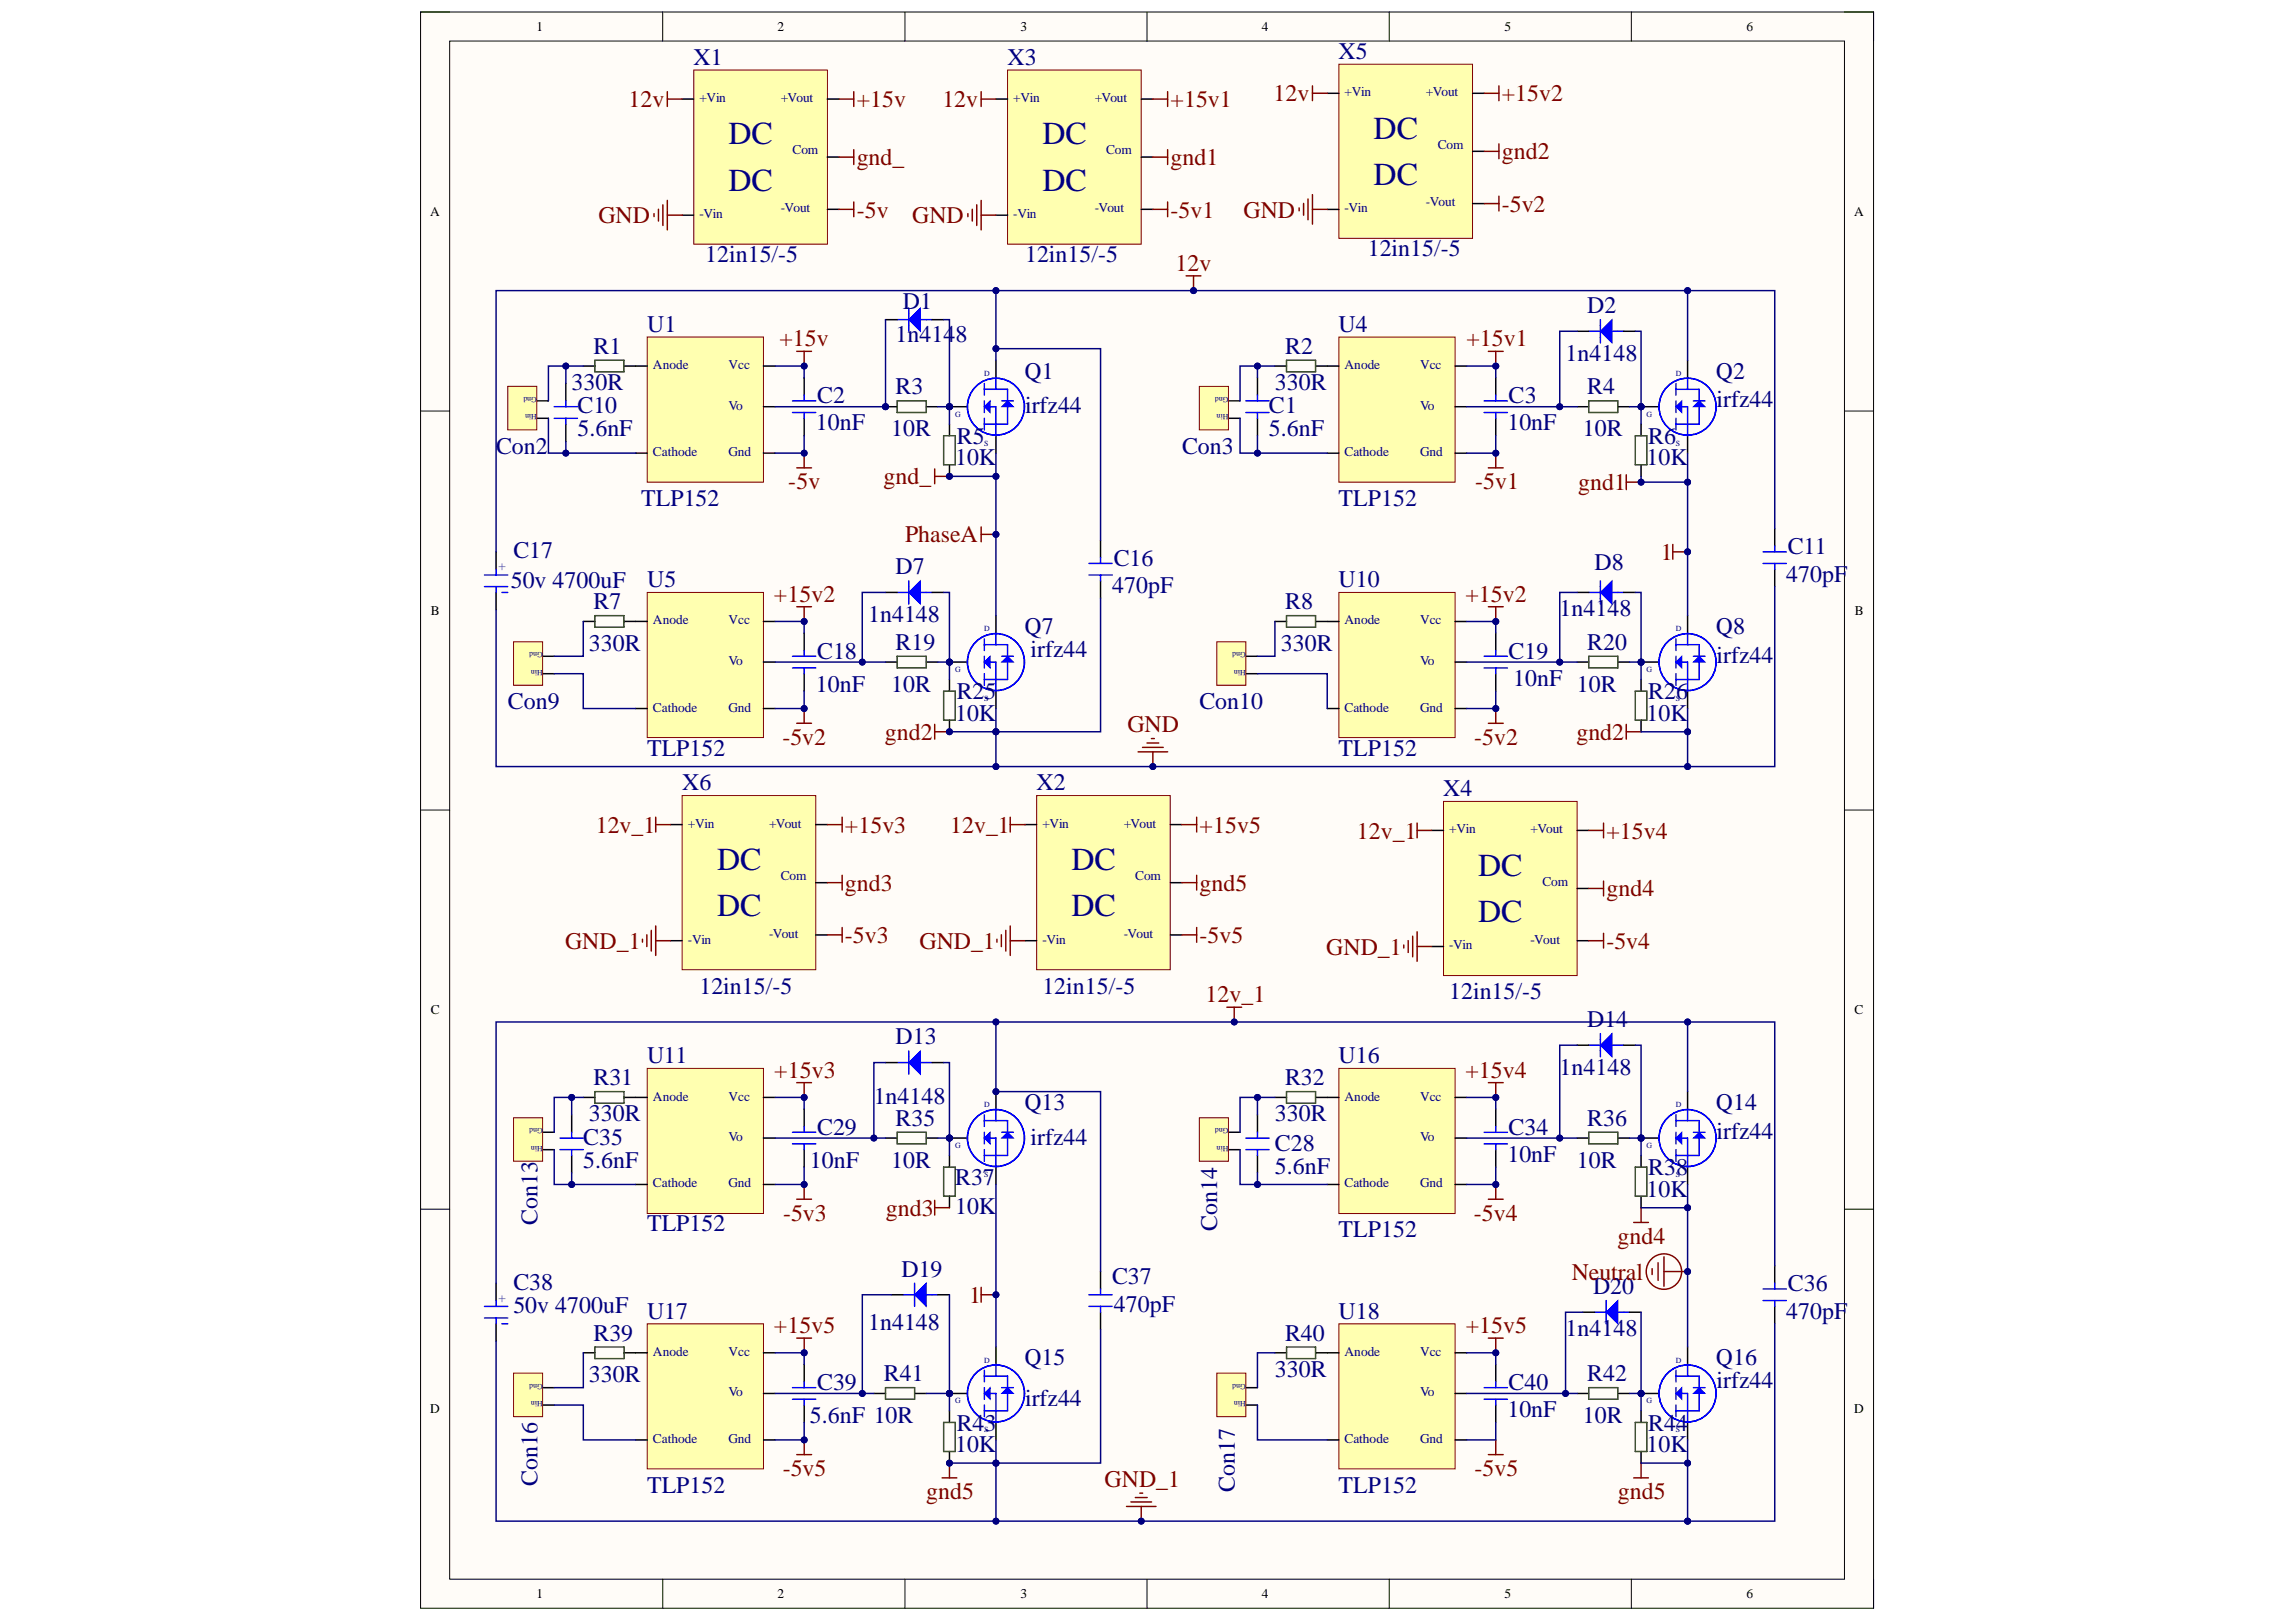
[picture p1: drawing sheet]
<svg xmlns="http://www.w3.org/2000/svg" width="297mm" height="210mm" viewBox="0 0 297 210" stroke-linecap="round" stroke-linejoin="round" font-family="sans-serif">
<defs><g id="words">
<g font-size="4.1" fill="#000080">
<text x="177.7" y="17.9">DC</text>
<text x="94.2" y="18.7">DC</text>
<text x="134.9" y="18.7">DC</text>
<text x="177.7" y="24">DC</text>
<text x="94.2" y="24.7">DC</text>
<text x="134.9" y="24.7">DC</text>
<text x="92.8" y="112.6">DC</text>
<text x="138.6" y="112.6">DC</text>
<text x="191.2" y="113.3">DC</text>
<text x="92.8" y="118.6">DC</text>
<text x="138.6" y="118.6">DC</text>
<text x="191.2" y="119.3">DC</text>
</g>
<g font-size="3.1" fill="#000080">
<text x="89.7" y="8.4">X1</text>
<text x="130.3" y="8.4">X3</text>
<text x="173.2" y="7.7">X5</text>
<text x="91.2" y="33.9">12in15/-5</text>
<text x="132.6" y="33.9">12in15/-5</text>
<text x="176.9" y="33.2">12in15/-5</text>
<text x="116.8" y="39.9">D1</text>
<text x="205.3" y="40.5">D2</text>
<text x="76.8" y="45.8">R1</text>
<text x="83.7" y="42.9">U1</text>
<text x="115.9" y="44.3">1n4148</text>
<text x="166.2" y="45.8">R2</text>
<text x="173.2" y="42.9">U4</text>
<text x="202.5" y="46.7">1n4148</text>
<text x="73.9" y="50.5">330R</text>
<text x="74.7" y="53.5">C10</text>
<text x="105.7" y="52.2">C2</text>
<text x="115.9" y="51">R3</text>
<text x="132.5" y="49">Q1</text>
<text x="132.6" y="53.5">irfz44</text>
<text x="164.2" y="53.5">C1</text>
<text x="164.9" y="50.5">330R</text>
<text x="195.2" y="52.2">C3</text>
<text x="205.3" y="51">R4</text>
<text x="222" y="49">Q2</text>
<text x="222.1" y="52.7">irfz44</text>
<text x="64.2" y="58.7">Con2</text>
<text x="74.7" y="56.5">5.6nF</text>
<text x="105.5" y="55.7">10nF</text>
<text x="115.3" y="56.5">10R</text>
<text x="123.8" y="57.4">R5</text>
<text x="152.9" y="58.7">Con3</text>
<text x="164.2" y="56.5">5.6nF</text>
<text x="195" y="55.7">10nF</text>
<text x="204.8" y="56.5">10R</text>
<text x="213.2" y="57.4">R6</text>
<text x="83" y="65.5">TLP152</text>
<text x="123.6" y="60.2">10K</text>
<text x="173.2" y="65.5">TLP152</text>
<text x="213" y="60.2">10K</text>
<text x="231.3" y="71.7">C11</text>
<text x="66.1" y="76.1">50v 4700uF</text>
<text x="66.4" y="72.2">C17</text>
<text x="83.7" y="76">U5</text>
<text x="115.9" y="74.3">D7</text>
<text x="143.9" y="76.8">470pF</text>
<text x="144.1" y="73.2">C16</text>
<text x="173.2" y="76">U10</text>
<text x="206.3" y="73.8">D8</text>
<text x="231.1" y="75.3">470pF</text>
<text x="76.8" y="78.8">R7</text>
<text x="112.3" y="80.5">1n4148</text>
<text x="132.5" y="82">Q7</text>
<text x="166.2" y="78.8">R8</text>
<text x="201.8" y="79.8">1n4148</text>
<text x="222" y="82">Q8</text>
<text x="76.2" y="84.3">330R</text>
<text x="105.5" y="89.5">10nF</text>
<text x="105.7" y="85.2">C18</text>
<text x="115.3" y="89.5">10R</text>
<text x="115.9" y="84.1">R19</text>
<text x="133.3" y="85">irfz44</text>
<text x="165.7" y="84.3">330R</text>
<text x="195.2" y="85.2">C19</text>
<text x="195.8" y="88.8">10nF 10R</text>
<text x="205.3" y="84.1">R20</text>
<text x="222.1" y="85.8">irfz44</text>
<text x="65.7" y="91.8">Con9</text>
<text x="123.6" y="93.3">10K</text>
<text x="123.8" y="90.5">R25</text>
<text x="155.2" y="91.8">Con10</text>
<text x="213" y="93.3">10K</text>
<text x="213.2" y="90.5">R26</text>
<text x="83.7" y="97.8">TLP152</text>
<text x="173.2" y="97.8">TLP152</text>
<text x="88.2" y="102.3">X6</text>
<text x="134.1" y="102.3">X2</text>
<text x="186.7" y="103">X4</text>
<text x="90.5" y="128.6">12in15/-5</text>
<text x="134.9" y="128.6">12in15/-5</text>
<text x="187.5" y="129.3">12in15/-5</text>
<text x="83.7" y="137.6">U11</text>
<text x="115.9" y="135.2">D13</text>
<text x="173.2" y="137.6">U16</text>
<text x="205.3" y="132.9">D14</text>
<text x="76.8" y="140.4">R31</text>
<text x="113" y="142.8">1n4148</text>
<text x="132.5" y="143.6">Q13</text>
<text x="166.2" y="140.4">R32</text>
<text x="201.8" y="139.1">1n4148</text>
<text x="222" y="143.6">Q14</text>
<text x="75.5" y="148.1">C35</text>
<text x="76.2" y="145.1">330R</text>
<text x="105.7" y="146.8">C29</text>
<text x="115.9" y="145.7">R35</text>
<text x="133.3" y="148.1">irfz44</text>
<text x="164.9" y="145.1">330R</text>
<text x="164.9" y="148.9">C28</text>
<text x="195.2" y="146.8">C34</text>
<text x="205.3" y="145.7">R36</text>
<text x="222.1" y="147.4">irfz44</text>
<text x="75.5" y="151.1">5.6nF</text>
<text x="104.8" y="151.1">10nF</text>
<text x="115.3" y="151.1">10R</text>
<text x="123.6" y="153.4">R37</text>
<text x="164.9" y="151.9">5.6nF</text>
<text x="195" y="150.4">10nF</text>
<text x="204" y="151.1">10R</text>
<text x="213" y="154.9">10K</text>
<text x="213.2" y="152.1">R38</text>
<text x="69.5" y="158.5" transform="rotate(-90 69.5 158.5)">Con13</text>
<text x="83.7" y="159.4">TLP152</text>
<text x="123.6" y="157.1">10K</text>
<text x="157.5" y="159.3" transform="rotate(-90 157.5 159.3)">Con14</text>
<text x="173.2" y="160.1">TLP152</text>
<text x="66.4" y="166.9">C38</text>
<text x="116.6" y="165.2">D19</text>
<text x="143.9" y="166.1">C37</text>
<text x="206.1" y="167.4">D20</text>
<text x="231.3" y="167.1">C36</text>
<text x="66.4" y="169.9">50v 4700uF</text>
<text x="76.8" y="173.5">R39</text>
<text x="83.7" y="170.7">U17</text>
<text x="112.3" y="172.2">1n4148</text>
<text x="144.1" y="169.8">470pF</text>
<text x="166.2" y="173.5">R40</text>
<text x="173.2" y="170.7">U18</text>
<text x="202.5" y="172.9">1n4148</text>
<text x="231.1" y="170.7">470pF</text>
<text x="76.2" y="178.9">330R</text>
<text x="105.7" y="179.9">C39</text>
<text x="114.3" y="178.7">R41</text>
<text x="132.5" y="176.7">Q15</text>
<text x="164.9" y="178.2">330R</text>
<text x="195.2" y="179.9">C40</text>
<text x="205.3" y="178.7">R42</text>
<text x="222" y="176.7">Q16</text>
<text x="222.1" y="179.7">irfz44</text>
<text x="104.8" y="184.2">5.6nF 10R</text>
<text x="123.8" y="185.1">R43</text>
<text x="132.6" y="181.9">irfz44</text>
<text x="195" y="183.4">10nF</text>
<text x="204.8" y="184.2">10R</text>
<text x="213.2" y="185.1">R44</text>
<text x="123.6" y="187.9">10K</text>
<text x="213" y="187.9">10K</text>
<text x="69.5" y="192.3" transform="rotate(-90 69.5 192.3)">Con16</text>
<text x="83.7" y="193.2">TLP152</text>
<text x="159.8" y="193.1" transform="rotate(-90 159.8 193.1)">Con17</text>
<text x="173.2" y="193.2">TLP152</text>
</g>
<g font-size="3.1" fill="#800000">
<text x="81.3" y="13.9">12v</text>
<text x="110.8" y="13.9">+15v</text>
<text x="121.9" y="13.9">12v</text>
<text x="151.4" y="13.9">+15v1</text>
<text x="164.8" y="13.1">12v</text>
<text x="194.3" y="13.1">+15v2</text>
<text x="110.8" y="21.4">gnd_</text>
<text x="151.4" y="21.4">gnd1</text>
<text x="194.3" y="20.6">gnd2</text>
<text x="77.4" y="28.9">GND</text>
<text x="110.8" y="28.2">-5v</text>
<text x="118" y="28.9">GND</text>
<text x="151.4" y="28.2">-5v1</text>
<text x="160.9" y="28.2">GND</text>
<text x="194.3" y="27.4">-5v2</text>
<text x="152.1" y="35">12v</text>
<text x="100.8" y="44.8">+15v</text>
<text x="189.7" y="44.8">+15v1</text>
<text x="102" y="63.3">-5v</text>
<text x="114.3" y="62.7">gnd_</text>
<text x="190.9" y="63.3">-5v1</text>
<text x="204.2" y="63.4">gnd1</text>
<text x="117.1" y="70.2">PhaseA</text>
<text x="100.1" y="77.9">+15v2</text>
<text x="189.6" y="77.9">+15v2</text>
<text x="214.8" y="72.5">1</text>
<text x="114.5" y="95.8">gnd2</text>
<text x="145.9" y="94.7">GND</text>
<text x="203.9" y="95.8">gnd2</text>
<text x="101.2" y="96.4">-5v2</text>
<text x="190.7" y="96.4">-5v2</text>
<text x="77.1" y="107.8">12v_1</text>
<text x="109.3" y="107.8">+15v3</text>
<text x="122.9" y="107.8">12v_1</text>
<text x="155.2" y="107.8">+15v5</text>
<text x="175.6" y="108.5">12v_1</text>
<text x="207.8" y="108.5">+15v4</text>
<text x="109.3" y="115.3">gnd3</text>
<text x="155.2" y="115.3">gnd5</text>
<text x="207.8" y="116">gnd4</text>
<text x="73.1" y="122.8">GND_1</text>
<text x="109.3" y="122.1">-5v3</text>
<text x="119" y="122.8">GND_1</text>
<text x="155.2" y="122.1">-5v5</text>
<text x="171.6" y="123.5">GND_1</text>
<text x="207.8" y="122.8">-5v4</text>
<text x="156" y="129.7">12v_1</text>
<text x="100.2" y="139.5">+15v3</text>
<text x="189.6" y="139.5">+15v4</text>
<text x="101.3" y="158">-5v3</text>
<text x="114.6" y="157.3">gnd3</text>
<text x="190.7" y="158">-5v4</text>
<text x="209.3" y="161">gnd4</text>
<text x="203.3" y="165.6">Neutral</text>
<text x="100.1" y="172.5">+15v5</text>
<text x="125.4" y="168.6">1</text>
<text x="189.6" y="172.5">+15v5</text>
<text x="101.3" y="191">-5v5</text>
<text x="190.8" y="191">-5v5</text>
<text x="119.8" y="194">gnd5</text>
<text x="142.9" y="192.4">GND_1</text>
<text x="209.3" y="194">gnd5</text>
</g>
<g font-size="1.7">
<text x="69.4" y="4">1</text>
<text x="100.6" y="4">2</text>
<text x="132" y="4">3</text>
<text x="163.2" y="4">4</text>
<text x="194.6" y="4">5</text>
<text x="225.9" y="4">6</text>
<text x="55.7" y="27.9">A</text>
<text x="239.9" y="27.9">A</text>
<text x="55.8" y="79.6">B</text>
<text x="240" y="79.6">B</text>
<text x="55.8" y="131.3">C</text>
<text x="239.9" y="131.3">C</text>
<text x="55.7" y="182.9">D</text>
<text x="239.9" y="182.9">D</text>
<text x="69.4" y="206.8">1</text>
<text x="100.6" y="206.8">2</text>
<text x="132" y="206.8">3</text>
<text x="163.2" y="206.8">4</text>
<text x="194.6" y="206.8">5</text>
<text x="225.9" y="206.8">6</text>
</g>
<g font-size="1.7" fill="#000080">
<text x="90.5" y="13.2">+Vin</text>
<text x="101" y="13.2">+Vout</text>
<text x="131.1" y="13.2">+Vin</text>
<text x="141.6" y="13.2">+Vout</text>
<text x="173.9" y="12.5">+Vin</text>
<text x="184.5" y="12.5">+Vout</text>
<text x="102.5" y="20">Com</text>
<text x="143.1" y="20">Com</text>
<text x="186" y="19.2">Com</text>
<text x="90.5" y="28.2">-Vin</text>
<text x="101" y="27.5">-Vout</text>
<text x="131.1" y="28.2">-Vin</text>
<text x="141.6" y="27.5">-Vout</text>
<text x="173.9" y="27.5">-Vin</text>
<text x="184.5" y="26.7">-Vout</text>
<text x="84.5" y="47.8">Anode</text>
<text x="94.2" y="47.8">Vcc</text>
<text x="173.9" y="47.8">Anode</text>
<text x="183.7" y="47.8">Vcc</text>
<text x="94.2" y="53">Vo</text>
<text x="183.7" y="53">Vo</text>
<text x="84.5" y="59">Cathode</text>
<text x="94.2" y="59">Gnd</text>
<text x="173.9" y="59">Cathode</text>
<text x="183.7" y="59">Gnd</text>
<text x="84.5" y="80.8">Anode</text>
<text x="94.2" y="80.8">Vcc</text>
<text x="173.9" y="80.8">Anode</text>
<text x="183.7" y="80.8">Vcc</text>
<text x="94.2" y="86">Vo</text>
<text x="183.7" y="86">Vo</text>
<text x="84.5" y="92.1">Cathode</text>
<text x="94.2" y="92.1">Gnd</text>
<text x="173.9" y="92.1">Cathode</text>
<text x="183.7" y="92.1">Gnd</text>
<text x="89" y="107.1">+Vin</text>
<text x="99.5" y="107.1">+Vout</text>
<text x="134.9" y="107.1">+Vin</text>
<text x="145.4" y="107.1">+Vout</text>
<text x="187.5" y="107.9">+Vin</text>
<text x="198" y="107.9">+Vout</text>
<text x="101" y="113.9">Com</text>
<text x="146.9" y="113.9">Com</text>
<text x="199.5" y="114.6">Com</text>
<text x="89" y="122.1">-Vin</text>
<text x="99.5" y="121.4">-Vout</text>
<text x="134.9" y="122.1">-Vin</text>
<text x="145.4" y="121.4">-Vout</text>
<text x="187.5" y="122.9">-Vin</text>
<text x="198" y="122.1">-Vout</text>
<text x="84.5" y="142.4">Anode</text>
<text x="94.2" y="142.4">Vcc</text>
<text x="173.9" y="142.4">Anode</text>
<text x="183.7" y="142.4">Vcc</text>
<text x="94.2" y="147.7">Vo</text>
<text x="183.7" y="147.7">Vo</text>
<text x="84.5" y="153.7">Cathode</text>
<text x="94.2" y="153.7">Gnd</text>
<text x="173.9" y="153.7">Cathode</text>
<text x="183.7" y="153.7">Gnd</text>
<text x="84.5" y="175.5">Anode</text>
<text x="94.2" y="175.5">Vcc</text>
<text x="173.9" y="175.5">Anode</text>
<text x="183.7" y="175.5">Vcc</text>
<text x="94.2" y="180.7">Vo</text>
<text x="183.7" y="180.7">Vo</text>
<text x="84.5" y="186.7">Cathode</text>
<text x="94.2" y="186.7">Gnd</text>
<text x="173.9" y="186.7">Cathode</text>
<text x="183.7" y="186.7">Gnd</text>
</g>
<g font-size="1.7" fill="#15c">
<text x="64.6" y="72.9" transform="rotate(90 64.6 72.9)">+</text>
<text x="64.6" y="167.6" transform="rotate(90 64.6 167.6)">+</text>
</g>
<g font-size="1" fill="#000080">
<text x="69.5" y="53.6" transform="rotate(-180 69.5 53.6)">Hin</text>
<text x="69.5" y="51.4" transform="rotate(-180 69.5 51.4)">Gnd</text>
<text x="123.6" y="53.9">G</text>
<text x="127.3" y="48.6">D</text>
<text x="158.9" y="53.6" transform="rotate(-180 158.9 53.6)">Hin</text>
<text x="158.9" y="51.4" transform="rotate(-180 158.9 51.4)">Gnd</text>
<text x="213" y="53.9">G</text>
<text x="216.8" y="48.6">D</text>
<text x="127.3" y="57.7">S</text>
<text x="216.8" y="57.7">S</text>
<text x="127.3" y="81.7">D</text>
<text x="216.8" y="81.7">D</text>
<text x="70.2" y="86.6" transform="rotate(-180 70.2 86.6)">Hin</text>
<text x="70.2" y="84.4" transform="rotate(-180 70.2 84.4)">Gnd</text>
<text x="123.6" y="87">G</text>
<text x="161.2" y="86.6" transform="rotate(-180 161.2 86.6)">Hin</text>
<text x="161.2" y="84.4" transform="rotate(-180 161.2 84.4)">Gnd</text>
<text x="213" y="87">G</text>
<text x="127.3" y="90.7">S</text>
<text x="216.8" y="90.7">S</text>
<text x="127.3" y="143.3">D</text>
<text x="216.8" y="143.3">D</text>
<text x="70.2" y="148.3" transform="rotate(-180 70.2 148.3)">Hin</text>
<text x="70.2" y="146" transform="rotate(-180 70.2 146)">Gnd</text>
<text x="123.6" y="148.5">G</text>
<text x="158.9" y="148.3" transform="rotate(-180 158.9 148.3)">Hin</text>
<text x="158.9" y="146" transform="rotate(-180 158.9 146)">Gnd</text>
<text x="213" y="148.5">G</text>
<text x="127.3" y="152.3">S</text>
<text x="216.8" y="152.3">S</text>
<text x="70.2" y="179.1" transform="rotate(-180 70.2 179.1)">Gnd</text>
<text x="127.3" y="176.4">D</text>
<text x="161.2" y="179.1" transform="rotate(-180 161.2 179.1)">Gnd</text>
<text x="216.8" y="176.4">D</text>
<text x="70.2" y="181.3" transform="rotate(-180 70.2 181.3)">Hin</text>
<text x="123.6" y="181.6">G</text>
<text x="127.3" y="185.4">S</text>
<text x="161.2" y="181.3" transform="rotate(-180 161.2 181.3)">Hin</text>
<text x="213" y="181.6">G</text>
<text x="216.8" y="185.4">S</text>
</g>
</g></defs>
<path d="M54.4 1.6h188v206.5h-188z" fill-rule="evenodd" fill="#fffcf8"/>
<path d="M54.4 1.6h188v206.5h-188z" fill="none" stroke="#000" stroke-width=".13"/>
<path d="M58.2 5.3h180.4v199.1h-180.4z" fill-rule="evenodd" fill="#fffcf8"/>
<g fill="none" stroke="#000" stroke-width=".13">
<path d="M54.4 1.6h3.8M58.2 5.3h180.4v199.1h-180.4zM85.7 1.6v3.7M117.1 1.6v3.7M148.4 1.6v3.7M179.7 1.6v3.7M211.1 1.6v3.7M238.6 1.6h3.8v3.7M54.4 53.2h3.8M238.6 53.2h3.8M54.4 104.8h3.8M238.6 104.8h3.8"/>
<path d="M54.4 156.5h3.8M238.6 156.5h3.8M85.7 204.4v3.7M117.1 204.4v3.7M148.4 204.4v3.7M179.7 204.4v3.7M211.1 204.4v3.7M242.4 204.4v3.7"/>
</g>
<circle cx="122.8" cy="52.6" r=".38" fill="#000080"/>
<circle cx="122.8" cy="52.6" r=".38" fill="none" stroke="#000080" stroke-width=".13"/>
<path d="M122.8 52.6h2.3" fill="none" stroke="#000" stroke-width=".19"/>
<circle cx="122.8" cy="52.6" r=".38" fill="#000080"/>
<circle cx="122.8" cy="52.6" r=".38" fill="none" stroke="#000080" stroke-width=".13"/>
<path d="M128.8 46.6v2.3M128.8 56.4v2.2" fill="none" stroke="#000" stroke-width=".19"/>
<g fill="none" stroke="#00f" stroke-width=".19">
<path d="M127.3 49.6v1.5M127.3 51.9v1.5M127.3 54.1v1.5M127.3 54.9h1.5v1.5M128.8 48.9v1.5h-1.5"/>
<circle cx="128.8" cy="52.6" r="3.7"/>
</g>
<path d="M128.1 51.9v1.5l-.8-.8z" fill="#00f"/>
<path d="M128.1 51.9v1.5l-.8-.8z" fill="none" stroke="#00f" stroke-width=".13"/>
<path d="M128.1 52.6h.7v2.3M128.8 50.4h1.6v1.5M129.6 51.9h1.5" fill="none" stroke="#00f" stroke-width=".19"/>
<path d="M130.4 51.9l.7 .7h-1.5z" fill="#00f"/>
<path d="M130.4 51.9l.7 .7h-1.5z" fill="none" stroke="#00f" stroke-width=".13"/>
<path d="M130.4 52.6v2.3h-1.6M62.7 74.4h3M62.7 75.9h3M64.2 73.7v.7M64.2 75.9v.8M64.9 76.7h.8" fill="none" stroke="#00f" stroke-width=".19"/>
<path d="M64.2 71.4v2.3M64.2 76.7v2.2" fill="none" stroke="#000" stroke-width=".19"/>
<path d="M83.7 43.6h15.1v18.8h-15.1z" fill-rule="evenodd" fill="#ffffb0"/>
<path d="M83.7 43.6h15.1v18.8h-15.1z" fill="none" stroke="#800000" stroke-width=".13"/>
<path d="M82.2 47.4h1.5M82.2 58.6h1.5M98.8 47.4h1.5M98.8 58.6h1.5M98.8 52.6h1.5M104 48.9v2.2M104 54.1v2.3M122.8 54.9v1.5M122.8 60.1v1.5" fill="none" stroke="#000" stroke-width=".19"/>
<path d="M102.5 53.4h3M102.5 51.9h3M104 51.1v.8M104 53.4v.7" fill="none" stroke="#00f" stroke-width=".19"/>
<path d="M122.1 56.4h1.5v3.7h-1.5z" fill="none" stroke="#274e13" stroke-width=".19"/>
<circle cx="114.6" cy="52.6" r=".38" fill="#000080"/>
<circle cx="114.6" cy="52.6" r=".38" fill="none" stroke="#000080" stroke-width=".13"/>
<path d="M114.6 52.6h1.5" fill="none" stroke="#000" stroke-width=".19"/>
<circle cx="114.6" cy="52.6" r=".38" fill="#000080"/>
<circle cx="114.6" cy="52.6" r=".38" fill="none" stroke="#000080" stroke-width=".13"/>
<path d="M119.8 52.6h1.5" fill="none" stroke="#000" stroke-width=".19"/>
<path d="M116.1 51.9h3.7v1.5h-3.7z" fill="none" stroke="#274e13" stroke-width=".19"/>
<path d="M117.6 41.4l1.5-1.5v3z" fill="#00f"/>
<path d="M117.6 41.4l1.5-1.5v3z" fill="none" stroke="#00f" stroke-width=".13"/>
<path d="M117.6 39.9v3M116.1 41.4h1.5M118.3 41.4h2.3" fill="none" stroke="#00f" stroke-width=".19"/>
<path d="M114.6 41.4h1.5M120.6 41.4h1.5" fill="none" stroke="#000" stroke-width=".19"/>
<circle cx="212.3" cy="52.6" r=".38" fill="#000080"/>
<circle cx="212.3" cy="52.6" r=".38" fill="none" stroke="#000080" stroke-width=".13"/>
<path d="M212.3 52.6h2.3" fill="none" stroke="#000" stroke-width=".19"/>
<circle cx="212.3" cy="52.6" r=".38" fill="#000080"/>
<circle cx="212.3" cy="52.6" r=".38" fill="none" stroke="#000080" stroke-width=".13"/>
<path d="M218.3 46.6v2.3M218.3 56.4v2.2" fill="none" stroke="#000" stroke-width=".19"/>
<g fill="none" stroke="#00f" stroke-width=".19">
<path d="M216.8 49.6v1.5M216.8 51.9v1.5M216.8 54.1v1.5M216.8 54.9h1.5v1.5M218.3 48.9v1.5h-1.5"/>
<circle cx="218.3" cy="52.6" r="3.7"/>
</g>
<path d="M216.8 52.6l.8-.7v1.5z" fill="#00f"/>
<path d="M216.8 52.6l.8-.7v1.5z" fill="none" stroke="#00f" stroke-width=".13"/>
<path d="M217.6 52.6h.7v2.3M218.3 50.4h1.5v1.5M219.1 51.9h1.5" fill="none" stroke="#00f" stroke-width=".19"/>
<path d="M219.1 52.6l.7-.7 .8 .7z" fill="#00f"/>
<path d="M219.1 52.6l.7-.7 .8 .7z" fill="none" stroke="#00f" stroke-width=".13"/>
<path d="M219.8 52.6v2.3h-1.5" fill="none" stroke="#00f" stroke-width=".19"/>
<path d="M173.2 43.6h15.1v18.8h-15.1z" fill-rule="evenodd" fill="#ffffb0"/>
<path d="M173.2 43.6h15.1v18.8h-15.1z" fill="none" stroke="#800000" stroke-width=".13"/>
<path d="M171.7 47.4h1.5M171.7 58.6h1.5M188.3 47.4h1.5M188.3 58.6h1.5M188.3 52.6h1.5M193.5 48.9v2.2M193.5 54.1v2.3M204 52.6h1.5M209.3 52.6h1.5M212.3 54.9v1.5M212.3 60.1v1.5" fill="none" stroke="#000" stroke-width=".19"/>
<path d="M192 53.4h3M192 51.9h3M193.5 51.1v.8M193.5 53.4v.7" fill="none" stroke="#00f" stroke-width=".19"/>
<path d="M205.5 51.9h3.8v1.5h-3.8zM211.6 56.4h1.5v3.7h-1.5z" fill="none" stroke="#274e13" stroke-width=".19"/>
<path d="M207 42.9l1.5-1.5v3z" fill="#00f"/>
<path d="M207 42.9l1.5-1.5v3z" fill="none" stroke="#00f" stroke-width=".13"/>
<path d="M205.5 42.9h1.5M207 41.4v3M207.8 42.9h2.3" fill="none" stroke="#00f" stroke-width=".19"/>
<path d="M204 42.9h1.5M210.1 42.9h1.5" fill="none" stroke="#000" stroke-width=".19"/>
<circle cx="122.8" cy="85.7" r=".38" fill="#000080"/>
<circle cx="122.8" cy="85.7" r=".38" fill="none" stroke="#000080" stroke-width=".13"/>
<path d="M122.8 85.7h2.3" fill="none" stroke="#000" stroke-width=".19"/>
<circle cx="122.8" cy="85.7" r=".38" fill="#000080"/>
<circle cx="122.8" cy="85.7" r=".38" fill="none" stroke="#000080" stroke-width=".13"/>
<path d="M128.8 79.7v2.2M128.8 89.4v2.3" fill="none" stroke="#000" stroke-width=".19"/>
<g fill="none" stroke="#00f" stroke-width=".19">
<path d="M127.3 82.7v1.5M127.3 84.9v1.5M127.3 87.2v1.5M127.3 87.9h1.5v1.5M128.8 81.9v1.5h-1.5"/>
<circle cx="128.8" cy="85.7" r="3.7"/>
</g>
<path d="M127.3 85.7l.8-.8v1.5z" fill="#00f"/>
<path d="M127.3 85.7l.8-.8v1.5z" fill="none" stroke="#00f" stroke-width=".13"/>
<path d="M128.1 85.7h.7v2.2M128.8 83.4h1.6v1.5M129.6 84.9h1.5" fill="none" stroke="#00f" stroke-width=".19"/>
<path d="M129.6 85.7l.8-.8 .7 .8z" fill="#00f"/>
<path d="M129.6 85.7l.8-.8 .7 .8z" fill="none" stroke="#00f" stroke-width=".13"/>
<path d="M130.4 85.7v2.2h-1.6" fill="none" stroke="#00f" stroke-width=".19"/>
<path d="M83.7 76.7h15.1v18.7h-15.1z" fill-rule="evenodd" fill="#ffffb0"/>
<path d="M83.7 76.7h15.1v18.7h-15.1z" fill="none" stroke="#800000" stroke-width=".13"/>
<path d="M82.2 80.4h1.5M82.2 91.7h1.5M98.8 91.7h1.5M98.8 80.4h1.5M98.8 85.7h1.5M104 81.9v2.3M104 87.2v2.2M114.6 85.7h1.5M119.8 85.7h1.5M122.8 87.9v1.5M122.8 93.2v1.5" fill="none" stroke="#000" stroke-width=".19"/>
<path d="M102.5 86.4h3M102.5 84.9h3M104 84.2v.7M104 86.4v.8" fill="none" stroke="#00f" stroke-width=".19"/>
<path d="M116.1 84.9h3.7v1.5h-3.7zM122.1 89.4h1.5v3.8h-1.5z" fill="none" stroke="#274e13" stroke-width=".19"/>
<path d="M117.6 76.7l1.5-1.5v3z" fill="#00f"/>
<path d="M117.6 76.7l1.5-1.5v3z" fill="none" stroke="#00f" stroke-width=".13"/>
<path d="M116.1 76.7h1.5M117.6 75.2v3M118.3 76.7h2.3" fill="none" stroke="#00f" stroke-width=".19"/>
<path d="M114.6 76.7h1.5M120.6 76.7h1.5" fill="none" stroke="#000" stroke-width=".19"/>
<circle cx="212.3" cy="85.7" r=".38" fill="#000080"/>
<circle cx="212.3" cy="85.7" r=".38" fill="none" stroke="#000080" stroke-width=".13"/>
<path d="M212.3 85.7h2.3" fill="none" stroke="#000" stroke-width=".19"/>
<circle cx="212.3" cy="85.7" r=".38" fill="#000080"/>
<circle cx="212.3" cy="85.7" r=".38" fill="none" stroke="#000080" stroke-width=".13"/>
<path d="M218.3 79.7v2.2M218.3 89.4v2.3" fill="none" stroke="#000" stroke-width=".19"/>
<g fill="none" stroke="#00f" stroke-width=".19">
<path d="M216.8 82.7v1.5M216.8 84.9v1.5M216.8 87.2v1.5M216.8 87.9h1.5v1.5M218.3 81.9v1.5h-1.5"/>
<circle cx="218.3" cy="85.7" r="3.7"/>
</g>
<path d="M216.8 85.7l.8-.8v1.5z" fill="#00f"/>
<path d="M216.8 85.7l.8-.8v1.5z" fill="none" stroke="#00f" stroke-width=".13"/>
<path d="M217.6 85.7h.7v2.2M218.3 83.4h1.5v1.5M219.1 84.9h1.5" fill="none" stroke="#00f" stroke-width=".19"/>
<path d="M219.1 85.7l.7-.8 .8 .8z" fill="#00f"/>
<path d="M219.1 85.7l.7-.8 .8 .8z" fill="none" stroke="#00f" stroke-width=".13"/>
<path d="M219.8 85.7v2.2h-1.5" fill="none" stroke="#00f" stroke-width=".19"/>
<path d="M173.2 76.7h15.1v18.8h-15.1z" fill-rule="evenodd" fill="#ffffb0"/>
<path d="M173.2 76.7h15.1v18.8h-15.1z" fill="none" stroke="#800000" stroke-width=".13"/>
<path d="M171.7 80.4h1.5M171.7 91.7h1.5M188.3 80.4h1.5M188.3 91.7h1.5M188.3 85.7h1.5M193.5 81.9v2.3M193.5 87.2v2.2M204 85.7h1.5M209.3 85.7h1.5M212.3 87.9v1.5M212.3 93.2v1.5" fill="none" stroke="#000" stroke-width=".19"/>
<path d="M192 86.4h3M192 84.9h3M193.5 84.2v.7M193.5 86.4v.8" fill="none" stroke="#00f" stroke-width=".19"/>
<path d="M205.5 84.9h3.8v1.5h-3.8zM211.6 89.4h1.5v3.8h-1.5z" fill="none" stroke="#274e13" stroke-width=".19"/>
<path d="M207 76.7l1.5-1.5v3z" fill="#00f"/>
<path d="M207 76.7l1.5-1.5v3z" fill="none" stroke="#00f" stroke-width=".13"/>
<path d="M140.9 74.4h3M140.9 72.9h3M142.4 72.2v.7M142.4 74.4v.8M205.5 76.7h1.5M207 75.2v3M207.8 76.7h2.3M228.1 72.9h3M228.1 71.4h3M229.6 70.7v.7M229.6 72.9v.8" fill="none" stroke="#00f" stroke-width=".19"/>
<path d="M142.4 69.9v2.3M142.4 75.2v2.2M204 76.7h1.5M210.1 76.7h1.5M229.6 68.4v2.3M229.6 73.7v2.2" fill="none" stroke="#000" stroke-width=".19"/>
<path d="M126.9 68.2v1.9M126.9 69.2h1.9" fill="none" stroke="#800000" stroke-width=".19"/>
<circle cx="128.8" cy="69.2" r=".38" fill="#000080"/>
<circle cx="128.8" cy="69.2" r=".38" fill="none" stroke="#000080" stroke-width=".13"/>
<path d="M69.4 54.1h1.5M69.4 51.9h1.5" fill="none" stroke="#000" stroke-width=".19"/>
<path d="M65.7 50h3.7v5.6h-3.7z" fill-rule="evenodd" fill="#ffffb0"/>
<path d="M65.7 50h3.7v5.6h-3.7z" fill="none" stroke="#800000" stroke-width=".13"/>
<path d="M75.5 47.4h1.5M80.7 47.4h1.5M70.2 84.9h1.5M70.2 87.2h1.5" fill="none" stroke="#000" stroke-width=".19"/>
<path d="M77 46.6h3.7v1.5h-3.7z" fill="none" stroke="#274e13" stroke-width=".19"/>
<path d="M66.4 83.1h3.8v5.6h-3.8z" fill-rule="evenodd" fill="#ffffb0"/>
<path d="M66.4 83.1h3.8v5.6h-3.8z" fill="none" stroke="#800000" stroke-width=".13"/>
<path d="M158.9 54.1h1.5M158.9 51.9h1.5M75.5 80.4h1.5M80.7 80.4h1.5" fill="none" stroke="#000" stroke-width=".19"/>
<path d="M77 79.7h3.7v1.5h-3.7z" fill="none" stroke="#274e13" stroke-width=".19"/>
<path d="M155.2 50h3.7v5.6h-3.7z" fill-rule="evenodd" fill="#ffffb0"/>
<path d="M155.2 50h3.7v5.6h-3.7z" fill="none" stroke="#800000" stroke-width=".13"/>
<path d="M164.9 47.4h1.5M170.2 47.4h1.5M161.2 87.2h1.5M161.2 84.9h1.5M164.9 80.4h1.5M170.2 80.4h1.5" fill="none" stroke="#000" stroke-width=".19"/>
<path d="M166.4 46.6h3.8v1.5h-3.8zM166.4 79.7h3.8v1.5h-3.8z" fill="none" stroke="#274e13" stroke-width=".19"/>
<path d="M157.4 83.1h3.8v5.6h-3.8z" fill-rule="evenodd" fill="#ffffb0"/>
<path d="M157.4 83.1h3.8v5.6h-3.8z" fill="none" stroke="#800000" stroke-width=".13"/>
<path d="M73.2 49.6v2.3M73.2 54.9v2.2M162.7 48.9v2.2M162.7 54.1v2.3" fill="none" stroke="#000" stroke-width=".19"/>
<path d="M71.7 54.1h3M71.7 52.6h3M73.2 51.9v.7M73.2 54.1v.8M161.2 53.4h3M161.2 51.9h3M162.7 51.1v.8M162.7 53.4v.7" fill="none" stroke="#00f" stroke-width=".19"/>
<circle cx="122.8" cy="147.3" r=".38" fill="#000080"/>
<circle cx="122.8" cy="147.3" r=".38" fill="none" stroke="#000080" stroke-width=".13"/>
<path d="M122.8 147.3h2.3" fill="none" stroke="#000" stroke-width=".19"/>
<circle cx="122.8" cy="147.3" r=".38" fill="#000080"/>
<circle cx="122.8" cy="147.3" r=".38" fill="none" stroke="#000080" stroke-width=".13"/>
<path d="M128.8 141.3v2.2M128.8 151v2.3" fill="none" stroke="#000" stroke-width=".19"/>
<g fill="none" stroke="#00f" stroke-width=".19">
<path d="M127.3 144.3v1.5M127.3 146.5v1.5M127.3 148.8v1.5M127.3 149.5h1.5v1.5M128.8 143.5v1.5h-1.5"/>
<circle cx="128.8" cy="147.3" r="3.7"/>
</g>
<path d="M127.3 147.3l.8-.8v1.5z" fill="#00f"/>
<path d="M127.3 147.3l.8-.8v1.5z" fill="none" stroke="#00f" stroke-width=".13"/>
<path d="M128.1 147.3h.7v2.2M128.8 145h1.6v1.5M129.6 146.5h1.5" fill="none" stroke="#00f" stroke-width=".19"/>
<path d="M129.6 147.3l.8-.8 .7 .8z" fill="#00f"/>
<path d="M129.6 147.3l.8-.8 .7 .8z" fill="none" stroke="#00f" stroke-width=".13"/>
<path d="M130.4 147.3v2.2h-1.6M62.7 169.1h3M62.7 170.6h3M64.2 168.3v.8M64.2 170.6v.7M64.9 171.3h.8" fill="none" stroke="#00f" stroke-width=".19"/>
<path d="M64.2 166.1v2.2M64.2 171.3v2.3" fill="none" stroke="#000" stroke-width=".19"/>
<path d="M83.7 138.3h15.1v18.7h-15.1z" fill-rule="evenodd" fill="#ffffb0"/>
<path d="M83.7 138.3h15.1v18.7h-15.1z" fill="none" stroke="#800000" stroke-width=".13"/>
<path d="M82.2 142h1.5M82.2 153.3h1.5M98.8 142h1.5M98.8 153.3h1.5M98.8 147.3h1.5M104 143.5v2.3M104 148.8v2.2M114.6 147.3h1.5M119.8 147.3h1.5M122.8 149.5v1.5M122.8 154.8v1.5" fill="none" stroke="#000" stroke-width=".19"/>
<path d="M102.5 148h3M102.5 146.5h3M104 145.8v.7M104 148v.8" fill="none" stroke="#00f" stroke-width=".19"/>
<path d="M116.1 146.5h3.7v1.5h-3.7zM122.1 151h1.5v3.8h-1.5z" fill="none" stroke="#274e13" stroke-width=".19"/>
<path d="M117.6 137.5l1.5-1.5v3z" fill="#00f"/>
<path d="M117.6 137.5l1.5-1.5v3z" fill="none" stroke="#00f" stroke-width=".13"/>
<path d="M116.1 137.5h1.5M117.6 136v3M118.3 137.5h2.3" fill="none" stroke="#00f" stroke-width=".19"/>
<path d="M114.6 137.5h1.5M120.6 137.5h1.5" fill="none" stroke="#000" stroke-width=".19"/>
<circle cx="212.3" cy="147.3" r=".38" fill="#000080"/>
<circle cx="212.3" cy="147.3" r=".38" fill="none" stroke="#000080" stroke-width=".13"/>
<path d="M212.3 147.3h2.3" fill="none" stroke="#000" stroke-width=".19"/>
<circle cx="212.3" cy="147.3" r=".38" fill="#000080"/>
<circle cx="212.3" cy="147.3" r=".38" fill="none" stroke="#000080" stroke-width=".13"/>
<path d="M218.3 141.3v2.2M218.3 151v2.3" fill="none" stroke="#000" stroke-width=".19"/>
<g fill="none" stroke="#00f" stroke-width=".19">
<path d="M216.8 144.3v1.5M216.8 146.5v1.5M216.8 148.8v1.5M216.8 149.5h1.5v1.5M218.3 143.5v1.5h-1.5"/>
<circle cx="218.3" cy="147.3" r="3.7"/>
</g>
<path d="M216.8 147.3l.8-.8v1.5z" fill="#00f"/>
<path d="M216.8 147.3l.8-.8v1.5z" fill="none" stroke="#00f" stroke-width=".13"/>
<path d="M217.6 147.3h.7v2.2M218.3 145h1.5v1.5M219.1 146.5h1.5" fill="none" stroke="#00f" stroke-width=".19"/>
<path d="M219.1 147.3l.7-.8 .8 .8z" fill="#00f"/>
<path d="M219.1 147.3l.7-.8 .8 .8z" fill="none" stroke="#00f" stroke-width=".13"/>
<path d="M219.8 147.3v2.2h-1.5" fill="none" stroke="#00f" stroke-width=".19"/>
<path d="M173.2 138.3h15.1v18.7h-15.1z" fill-rule="evenodd" fill="#ffffb0"/>
<path d="M173.2 138.3h15.1v18.7h-15.1z" fill="none" stroke="#800000" stroke-width=".13"/>
<path d="M171.7 142h1.5M171.7 153.3h1.5M188.3 142h1.5M188.3 153.3h1.5M188.3 147.3h1.5M193.5 143.5v2.3M193.5 148.8v2.2M204 147.3h1.5M209.3 147.3h1.5M212.3 149.5v1.5M212.3 154.8v1.5" fill="none" stroke="#000" stroke-width=".19"/>
<path d="M192 148h3M192 146.5h3M193.5 145.8v.7M193.5 148v.8" fill="none" stroke="#00f" stroke-width=".19"/>
<path d="M205.5 146.5h3.8v1.5h-3.8zM211.6 151h1.5v3.8h-1.5z" fill="none" stroke="#274e13" stroke-width=".19"/>
<path d="M207 135.3l1.5-1.5v3z" fill="#00f"/>
<path d="M207 135.3l1.5-1.5v3z" fill="none" stroke="#00f" stroke-width=".13"/>
<path d="M205.5 135.3h1.5M207 133.8v3M207.8 135.3h2.3" fill="none" stroke="#00f" stroke-width=".19"/>
<path d="M204 135.3h1.5M210.1 135.3h1.5" fill="none" stroke="#000" stroke-width=".19"/>
<circle cx="122.8" cy="180.3" r=".38" fill="#000080"/>
<circle cx="122.8" cy="180.3" r=".38" fill="none" stroke="#000080" stroke-width=".13"/>
<path d="M122.8 180.3h2.3" fill="none" stroke="#000" stroke-width=".19"/>
<circle cx="122.8" cy="180.3" r=".38" fill="#000080"/>
<circle cx="122.8" cy="180.3" r=".38" fill="none" stroke="#000080" stroke-width=".13"/>
<path d="M128.8 174.3v2.3M128.8 184.1v2.2" fill="none" stroke="#000" stroke-width=".19"/>
<g fill="none" stroke="#00f" stroke-width=".19">
<path d="M127.3 177.3v1.5M127.3 179.6v1.5M128.8 176.6v1.5h-1.5M127.3 181.8v1.5M127.3 182.6h1.5v1.5"/>
<circle cx="128.8" cy="180.3" r="3.7"/>
<circle cx="128.9" cy="180.3" r="3.7"/>
</g>
<path d="M127.3 180.3l.8-.7v1.5z" fill="#00f"/>
<path d="M127.3 180.3l.8-.7v1.5z" fill="none" stroke="#00f" stroke-width=".13"/>
<path d="M128.8 178.1h1.6v1.5M129.6 179.6h1.5M128.1 180.3h.7v2.3" fill="none" stroke="#00f" stroke-width=".19"/>
<path d="M129.6 180.3l.8-.7 .7 .7z" fill="#00f"/>
<path d="M129.6 180.3l.8-.7 .7 .7z" fill="none" stroke="#00f" stroke-width=".13"/>
<path d="M130.4 180.3v2.3h-1.6" fill="none" stroke="#00f" stroke-width=".19"/>
<path d="M83.7 171.3h15.1v18.8h-15.1z" fill-rule="evenodd" fill="#ffffb0"/>
<path d="M83.7 171.3h15.1v18.8h-15.1z" fill="none" stroke="#800000" stroke-width=".13"/>
<path d="M82.2 175.1h1.5M98.8 175.1h1.5M104 176.6v2.2M82.2 186.3h1.5M98.8 186.3h1.5M98.8 180.3h1.5M104 181.8v2.3M113.1 180.3h1.5M118.3 180.3h1.5M122.8 182.6v1.5M122.8 187.8v1.5" fill="none" stroke="#000" stroke-width=".19"/>
<path d="M102.5 179.6h3M104 178.8v.8M102.5 181.1h3M104 181.1v.7" fill="none" stroke="#00f" stroke-width=".19"/>
<path d="M114.6 179.6h3.7v1.5h-3.7zM122.1 184.1h1.5v3.7h-1.5z" fill="none" stroke="#274e13" stroke-width=".19"/>
<path d="M118.3 167.6l1.5-1.5v3z" fill="#00f"/>
<path d="M118.3 167.6l1.5-1.5v3z" fill="none" stroke="#00f" stroke-width=".13"/>
<path d="M116.8 167.6h1.5M118.3 166.1v3M119.1 167.6h2.2" fill="none" stroke="#00f" stroke-width=".19"/>
<path d="M115.3 167.6h1.5M121.3 167.6h1.5" fill="none" stroke="#000" stroke-width=".19"/>
<circle cx="212.3" cy="180.3" r=".38" fill="#000080"/>
<circle cx="212.3" cy="180.3" r=".38" fill="none" stroke="#000080" stroke-width=".13"/>
<path d="M212.3 180.3h2.3" fill="none" stroke="#000" stroke-width=".19"/>
<circle cx="212.3" cy="180.3" r=".38" fill="#000080"/>
<circle cx="212.3" cy="180.3" r=".38" fill="none" stroke="#000080" stroke-width=".13"/>
<path d="M218.3 174.3v2.3M218.3 184.1v2.2" fill="none" stroke="#000" stroke-width=".19"/>
<g fill="none" stroke="#00f" stroke-width=".19">
<path d="M216.8 177.3v1.5M216.8 179.6v1.5M218.3 176.6v1.5h-1.5M216.8 181.8v1.5M216.8 182.6h1.5v1.5"/>
<circle cx="218.3" cy="180.3" r="3.7"/>
</g>
<path d="M216.8 180.3l.8-.7v1.5z" fill="#00f"/>
<path d="M216.8 180.3l.8-.7v1.5z" fill="none" stroke="#00f" stroke-width=".13"/>
<path d="M218.3 178.1h1.5v1.5M219.1 179.6h1.5M217.6 180.3h.7v2.3" fill="none" stroke="#00f" stroke-width=".19"/>
<path d="M219.1 180.3l.7-.7 .8 .7z" fill="#00f"/>
<path d="M219.1 180.3l.7-.7 .8 .7z" fill="none" stroke="#00f" stroke-width=".13"/>
<path d="M219.8 180.3v2.3h-1.5" fill="none" stroke="#00f" stroke-width=".19"/>
<path d="M173.2 171.3h15.1v18.8h-15.1z" fill-rule="evenodd" fill="#ffffb0"/>
<path d="M173.2 171.3h15.1v18.8h-15.1z" fill="none" stroke="#800000" stroke-width=".13"/>
<path d="M171.7 175.1h1.5M188.3 175.1h1.5M193.5 176.6v2.2M171.7 186.3h1.5M188.3 186.3h1.5M188.3 180.3h1.5M193.5 181.8v2.3M204 180.3h1.5M209.3 180.3h1.5M212.3 182.6v1.5M212.3 187.8v1.5" fill="none" stroke="#000" stroke-width=".19"/>
<path d="M192 179.6h3M193.5 178.8v.8M192 181.1h3M193.5 181.1v.7" fill="none" stroke="#00f" stroke-width=".19"/>
<path d="M205.5 179.6h3.8v1.5h-3.8zM211.6 184.1h1.5v3.7h-1.5z" fill="none" stroke="#274e13" stroke-width=".19"/>
<path d="M207.8 169.8l1.5-1.5v3z" fill="#00f"/>
<path d="M207.8 169.8l1.5-1.5v3z" fill="none" stroke="#00f" stroke-width=".13"/>
<path d="M140.9 169.1h3M140.9 167.6h3M142.4 166.8v.8M142.4 169.1v.7M206.3 169.8h1.5M207.8 168.3v3M208.5 169.8h2.3M228.1 168.3h3M228.1 166.8h3M229.6 166.1v.7M229.6 168.3v.8" fill="none" stroke="#00f" stroke-width=".19"/>
<path d="M142.4 164.5v2.3M142.4 169.8v2.3M204.8 169.8h1.5M210.8 169.8h1.5M229.6 163.8v2.3M229.6 169.1v2.2" fill="none" stroke="#000" stroke-width=".19"/>
<g fill="none" stroke="#800000" stroke-width=".19">
<path d="M126.9 166.6v1.9M126.9 167.6h1.9M213.7 164.2v.7M214.5 163.4v2.3M215.3 162.6v3.9M215.3 164.6h3"/>
<circle cx="215.3" cy="164.6" r="2.29"/>
</g>
<circle cx="128.8" cy="167.6" r=".38" fill="#000080"/>
<circle cx="128.8" cy="167.6" r=".38" fill="none" stroke="#000080" stroke-width=".13"/>
<path d="M70.2 148.8h1.5M70.2 146.5h1.5" fill="none" stroke="#000" stroke-width=".19"/>
<path d="M66.4 144.6h3.8v5.7h-3.8z" fill-rule="evenodd" fill="#ffffb0"/>
<path d="M66.4 144.6h3.8v5.7h-3.8z" fill="none" stroke="#800000" stroke-width=".13"/>
<path d="M75.5 142h1.5M80.7 142h1.5M70.2 179.6h1.5M70.2 181.8h1.5" fill="none" stroke="#000" stroke-width=".19"/>
<path d="M77 141.3h3.7v1.5h-3.7z" fill="none" stroke="#274e13" stroke-width=".19"/>
<path d="M66.4 177.7h3.8v5.6h-3.8z" fill-rule="evenodd" fill="#ffffb0"/>
<path d="M66.4 177.7h3.8v5.6h-3.8z" fill="none" stroke="#800000" stroke-width=".13"/>
<path d="M158.9 148.8h1.5M158.9 146.5h1.5M75.5 175.1h1.5M80.7 175.1h1.5" fill="none" stroke="#000" stroke-width=".19"/>
<path d="M77 174.3h3.7v1.5h-3.7z" fill="none" stroke="#274e13" stroke-width=".19"/>
<path d="M155.2 144.6h3.7v5.7h-3.7z" fill-rule="evenodd" fill="#ffffb0"/>
<path d="M155.2 144.6h3.7v5.7h-3.7z" fill="none" stroke="#800000" stroke-width=".13"/>
<path d="M164.9 142h1.5M170.2 142h1.5M161.2 179.6h1.5M164.9 175.1h1.5M170.2 175.1h1.5M161.2 181.8h1.5" fill="none" stroke="#000" stroke-width=".19"/>
<path d="M166.4 141.3h3.8v1.5h-3.8zM166.4 174.3h3.8v1.5h-3.8z" fill="none" stroke="#274e13" stroke-width=".19"/>
<path d="M157.4 177.7h3.8v5.6h-3.8z" fill-rule="evenodd" fill="#ffffb0"/>
<path d="M157.4 177.7h3.8v5.6h-3.8z" fill="none" stroke="#800000" stroke-width=".13"/>
<path d="M74 144.3v2.2M74 149.5v2.3M162.7 144.3v2.2M162.7 149.5v2.3" fill="none" stroke="#000" stroke-width=".19"/>
<path d="M72.5 148.8h3M72.5 147.3h3M74 146.5v.8M74 148.8v.7M161.2 148.8h3M161.2 147.3h3M162.7 146.5v.8M162.7 148.8v.7" fill="none" stroke="#00f" stroke-width=".19"/>
<path d="M216.4 70.5v1.9M216.4 71.4h1.9" fill="none" stroke="#800000" stroke-width=".19"/>
<circle cx="218.3" cy="71.4" r=".38" fill="#000080"/>
<circle cx="218.3" cy="71.4" r=".38" fill="none" stroke="#000080" stroke-width=".13"/>
<path d="M89.7 9.1h17.3v22.5h-17.3z" fill-rule="evenodd" fill="#ffffb0"/>
<path d="M89.7 9.1h17.3v22.5h-17.3z" fill="none" stroke="#800000" stroke-width=".13"/>
<path d="M88.2 12.8h1.5M107 12.8h1.5M88.2 27.8h1.5M107 20.3h1.5M107 27.1h1.5" fill="none" stroke="#000" stroke-width=".19"/>
<path d="M130.4 9.1h17.2v22.5h-17.2z" fill-rule="evenodd" fill="#ffffb0"/>
<path d="M130.4 9.1h17.2v22.5h-17.2z" fill="none" stroke="#800000" stroke-width=".13"/>
<path d="M128.8 12.8h1.6M147.6 12.8h1.5M128.8 27.8h1.6M147.6 20.3h1.5M147.6 27.1h1.5" fill="none" stroke="#000" stroke-width=".19"/>
<path d="M173.2 8.3h17.3v22.5h-17.3z" fill-rule="evenodd" fill="#ffffb0"/>
<path d="M173.2 8.3h17.3v22.5h-17.3z" fill="none" stroke="#800000" stroke-width=".13"/>
<path d="M171.7 12.1h1.5M190.5 12.1h1.5M190.5 19.6h1.5M171.7 27.1h1.5M190.5 26.3h1.5" fill="none" stroke="#000" stroke-width=".19"/>
<path d="M134.1 103h17.3v22.5h-17.3z" fill-rule="evenodd" fill="#ffffb0"/>
<path d="M134.1 103h17.3v22.5h-17.3z" fill="none" stroke="#800000" stroke-width=".13"/>
<path d="M132.6 106.7h1.5M151.4 106.7h1.5M151.4 114.2h1.5M132.6 121.7h1.5M151.4 121h1.5" fill="none" stroke="#000" stroke-width=".19"/>
<path d="M88.2 103h17.3v22.5h-17.3z" fill-rule="evenodd" fill="#ffffb0"/>
<path d="M88.2 103h17.3v22.5h-17.3z" fill="none" stroke="#800000" stroke-width=".13"/>
<path d="M86.7 106.7h1.5M105.5 106.7h1.5M105.5 114.2h1.5M86.7 121.7h1.5M105.5 121h1.5" fill="none" stroke="#000" stroke-width=".19"/>
<path d="M86.3 11.9v1.9M86.3 12.8h1.9M153.5 35.7h1.9M154.4 35.7v1.9" fill="none" stroke="#800000" stroke-width=".19"/>
<circle cx="154.4" cy="37.6" r=".38" fill="#000080"/>
<circle cx="154.4" cy="37.6" r=".38" fill="none" stroke="#000080" stroke-width=".13"/>
<path d="M147.2 97.3h3.9M147.8 96.7h2.7M148.4 96.1h1.5M149 95.6h.3M149.1 97.3v1.9" fill="none" stroke="#800000" stroke-width=".19"/>
<circle cx="149.1" cy="99.2" r=".38" fill="#000080"/>
<circle cx="149.1" cy="99.2" r=".38" fill="none" stroke="#000080" stroke-width=".13"/>
<g fill="none" stroke="#800000" stroke-width=".19">
<path d="M126.9 11.9v1.9M126.9 12.8h1.9M169.8 11.1v1.9M169.8 12.1h1.9M84.6 27.7v.3M85.2 27.1v1.5M85.8 26.5v2.7M86.3 25.9v3.8M86.3 27.8h1.9M125.2 27.7v.3M125.8 27.1v1.5M126.4 26.5v2.7"/>
<path d="M126.9 27.8h1.9M126.9 25.9v3.8M168.1 26.9v.4M168.7 26.3v1.6M169.2 25.8v2.6M169.8 25.2v3.8M169.8 27.1h1.9M84.8 105.8v1.9M84.8 119.8v3.8M84.8 106.7h1.9M130.7 105.8v1.9M130.7 119.8v3.8"/>
<path d="M130.7 106.7h1.9M83.1 121.5v.4M83.7 121v1.5M84.3 120.4v2.7M84.8 121.7h1.9M129 121.5v.4M129.5 121v1.5M130.1 120.4v2.7M130.7 121.7h1.9"/>
</g>
<path d="M186.7 103.7h17.3v22.5h-17.3z" fill-rule="evenodd" fill="#ffffb0"/>
<path d="M186.7 103.7h17.3v22.5h-17.3z" fill="none" stroke="#800000" stroke-width=".13"/>
<path d="M185.2 107.5h1.5M204 107.5h1.5M204 115h1.5M185.2 122.5h1.5M204 121.7h1.5" fill="none" stroke="#000" stroke-width=".19"/>
<g fill="none" stroke="#800000" stroke-width=".19">
<path d="M108.5 12.8h2M110.5 11.9v1.9M110.5 19.4v1.9M149.1 12.8h2M151.1 11.9v1.9M151.1 19.4v1.9M192 12.1h1.9M192 19.6h1.9M193.9 11.1v1.9M193.9 18.6v1.9M108.5 20.3h2M108.5 27.1h2"/>
<path d="M110.5 26.1v1.9M149.1 20.3h2M149.1 27.1h2M151.1 26.1v1.9M192 26.3h1.9M193.9 25.4v1.9M104 58.6v1.9M103.1 60.5h1.9M107 106.7h2M107 114.2h2M109 105.8v1.9M109 113.3v1.9"/>
<path d="M152.9 106.7h1.9M152.9 114.2h1.9M154.8 105.8v1.9M154.8 113.3v1.9M183.3 106.5v1.9M183.3 107.5h1.9M205.5 107.5h2M205.5 115h2M207.5 106.5v1.9M207.5 114v1.9M107 121h2M109 120v1.9"/>
<path d="M152.9 121h1.9M154.8 120v1.9M181.6 122.3v.4M182.2 121.7v1.6M182.8 121.2v2.6M183.3 120.6v3.8M183.3 122.5h1.9M205.5 121.7h2M207.5 120.8v1.9"/>
</g>
<circle cx="104" cy="58.6" r=".38" fill="#000080"/>
<circle cx="104" cy="58.6" r=".38" fill="none" stroke="#000080" stroke-width=".13"/>
<path d="M103.1 45.5h1.9M104 45.5v1.9" fill="none" stroke="#800000" stroke-width=".19"/>
<circle cx="104" cy="47.4" r=".38" fill="#000080"/>
<circle cx="104" cy="47.4" r=".38" fill="none" stroke="#000080" stroke-width=".13"/>
<path d="M120.9 60.7v1.9M120.9 61.6h1.9" fill="none" stroke="#800000" stroke-width=".19"/>
<circle cx="122.8" cy="61.6" r=".38" fill="#000080"/>
<circle cx="122.8" cy="61.6" r=".38" fill="none" stroke="#000080" stroke-width=".13"/>
<path d="M192.6 45.5h1.9M193.5 45.5v1.9" fill="none" stroke="#800000" stroke-width=".19"/>
<circle cx="193.5" cy="47.4" r=".38" fill="#000080"/>
<circle cx="193.5" cy="47.4" r=".38" fill="none" stroke="#000080" stroke-width=".13"/>
<path d="M210.4 61.4v2M210.4 62.4h1.9" fill="none" stroke="#800000" stroke-width=".19"/>
<circle cx="212.3" cy="62.4" r=".38" fill="#000080"/>
<circle cx="212.3" cy="62.4" r=".38" fill="none" stroke="#000080" stroke-width=".13"/>
<path d="M193.5 58.6v1.9M192.6 60.5h1.9" fill="none" stroke="#800000" stroke-width=".19"/>
<circle cx="193.5" cy="58.6" r=".38" fill="#000080"/>
<circle cx="193.5" cy="58.6" r=".38" fill="none" stroke="#000080" stroke-width=".13"/>
<path d="M103.1 78.5h1.9M104 78.5v1.9" fill="none" stroke="#800000" stroke-width=".19"/>
<circle cx="104" cy="80.4" r=".38" fill="#000080"/>
<circle cx="104" cy="80.4" r=".38" fill="none" stroke="#000080" stroke-width=".13"/>
<path d="M192.6 78.5h1.9M193.5 78.5v1.9" fill="none" stroke="#800000" stroke-width=".19"/>
<circle cx="193.5" cy="80.4" r=".38" fill="#000080"/>
<circle cx="193.5" cy="80.4" r=".38" fill="none" stroke="#000080" stroke-width=".13"/>
<path d="M103.1 93.6h1.9M104 91.7v1.9" fill="none" stroke="#800000" stroke-width=".19"/>
<circle cx="104" cy="91.7" r=".38" fill="#000080"/>
<circle cx="104" cy="91.7" r=".38" fill="none" stroke="#000080" stroke-width=".13"/>
<path d="M192.6 93.6h1.9M193.5 91.7v1.9" fill="none" stroke="#800000" stroke-width=".19"/>
<circle cx="193.5" cy="91.7" r=".38" fill="#000080"/>
<circle cx="193.5" cy="91.7" r=".38" fill="none" stroke="#000080" stroke-width=".13"/>
<path d="M120.9 94.7h1.9M120.9 93.7v1.9M210.4 93.7v2M210.4 94.7h1.9" fill="none" stroke="#800000" stroke-width=".19"/>
<circle cx="122.8" cy="94.7" r=".38" fill="#000080"/>
<circle cx="122.8" cy="94.7" r=".38" fill="none" stroke="#000080" stroke-width=".13"/>
<path d="M103.1 140.1h1.9M104 140.1v1.9" fill="none" stroke="#800000" stroke-width=".19"/>
<circle cx="104" cy="142" r=".38" fill="#000080"/>
<circle cx="104" cy="142" r=".38" fill="none" stroke="#000080" stroke-width=".13"/>
<path d="M103.1 155.2h1.9M104 153.3v1.9M120.9 155.3v1.9M120.9 156.3h1.9" fill="none" stroke="#800000" stroke-width=".19"/>
<circle cx="104" cy="153.3" r=".38" fill="#000080"/>
<circle cx="104" cy="153.3" r=".38" fill="none" stroke="#000080" stroke-width=".13"/>
<path d="M192.6 140.1h1.9M193.5 140.1v1.9" fill="none" stroke="#800000" stroke-width=".19"/>
<circle cx="193.5" cy="142" r=".38" fill="#000080"/>
<circle cx="193.5" cy="142" r=".38" fill="none" stroke="#000080" stroke-width=".13"/>
<path d="M192.6 155.2h1.9M193.5 153.3v1.9" fill="none" stroke="#800000" stroke-width=".19"/>
<circle cx="193.5" cy="153.3" r=".38" fill="#000080"/>
<circle cx="193.5" cy="153.3" r=".38" fill="none" stroke="#000080" stroke-width=".13"/>
<path d="M211.4 158.2h1.9M212.3 156.3v1.9M103.1 173.2h1.9M104 173.2v1.9" fill="none" stroke="#800000" stroke-width=".19"/>
<circle cx="104" cy="175.1" r=".38" fill="#000080"/>
<circle cx="104" cy="175.1" r=".38" fill="none" stroke="#000080" stroke-width=".13"/>
<path d="M103.1 188.2h1.9M104 186.3v1.9" fill="none" stroke="#800000" stroke-width=".19"/>
<circle cx="104" cy="186.3" r=".38" fill="#000080"/>
<circle cx="104" cy="186.3" r=".38" fill="none" stroke="#000080" stroke-width=".13"/>
<path d="M121.9 191.3h1.9M122.8 189.3v2" fill="none" stroke="#800000" stroke-width=".19"/>
<circle cx="122.8" cy="189.3" r=".38" fill="#000080"/>
<circle cx="122.8" cy="189.3" r=".38" fill="none" stroke="#000080" stroke-width=".13"/>
<path d="M192.6 173.2h1.9M193.5 173.2v1.9" fill="none" stroke="#800000" stroke-width=".19"/>
<circle cx="193.5" cy="175.1" r=".38" fill="#000080"/>
<circle cx="193.5" cy="175.1" r=".38" fill="none" stroke="#000080" stroke-width=".13"/>
<path d="M158.7 130.3h1.9M159.7 130.3v2M192.6 188.2h1.9M193.5 186.3v1.9M211.4 191.3h1.9M212.3 189.3v2" fill="none" stroke="#800000" stroke-width=".19"/>
<circle cx="159.7" cy="132.3" r=".38" fill="#000080"/>
<circle cx="159.7" cy="132.3" r=".38" fill="none" stroke="#000080" stroke-width=".13"/>
<path d="M145.7 194.9h3.9M146.3 194.4h2.7M146.9 193.8h1.5M147.5 193.2h.3M147.6 194.9v2" fill="none" stroke="#800000" stroke-width=".19"/>
<circle cx="147.6" cy="196.9" r=".38" fill="#000080"/>
<circle cx="147.6" cy="196.9" r=".38" fill="none" stroke="#000080" stroke-width=".13"/>
<path d="M64.2 173.6v23.3h64.6v-7.6h-6M162.7 175.1h2.2" fill="none" stroke="#000080" stroke-width=".19"/>
<circle cx="128.8" cy="196.9" r=".38" fill="#000080"/>
<circle cx="128.8" cy="196.9" r=".38" fill="none" stroke="#000080" stroke-width=".13"/>
<circle cx="128.8" cy="189.3" r=".38" fill="#000080"/>
<circle cx="128.8" cy="189.3" r=".38" fill="none" stroke="#000080" stroke-width=".13"/>
<circle cx="122.8" cy="189.3" r=".38" fill="#000080"/>
<circle cx="122.8" cy="189.3" r=".38" fill="none" stroke="#000080" stroke-width=".13"/>
<path d="M128.8 141.3v-9h-64.6v33.8" fill="none" stroke="#000080" stroke-width=".19"/>
<circle cx="128.8" cy="132.3" r=".38" fill="#000080"/>
<circle cx="128.8" cy="132.3" r=".38" fill="none" stroke="#000080" stroke-width=".13"/>
<circle cx="128.8" cy="141.3" r=".38" fill="#000080"/>
<circle cx="128.8" cy="141.3" r=".38" fill="none" stroke="#000080" stroke-width=".13"/>
<path d="M64.2 78.9v20.3h64.6v-4.5" fill="none" stroke="#000080" stroke-width=".19"/>
<circle cx="128.8" cy="99.2" r=".38" fill="#000080"/>
<circle cx="128.8" cy="99.2" r=".38" fill="none" stroke="#000080" stroke-width=".13"/>
<circle cx="128.8" cy="94.7" r=".38" fill="#000080"/>
<circle cx="128.8" cy="94.7" r=".38" fill="none" stroke="#000080" stroke-width=".13"/>
<path d="M128.8 46.6v-9h-64.6v33.8" fill="none" stroke="#000080" stroke-width=".19"/>
<circle cx="128.8" cy="37.6" r=".38" fill="#000080"/>
<circle cx="128.8" cy="37.6" r=".38" fill="none" stroke="#000080" stroke-width=".13"/>
<circle cx="128.8" cy="45.1" r=".38" fill="#000080"/>
<circle cx="128.8" cy="45.1" r=".38" fill="none" stroke="#000080" stroke-width=".13"/>
<path d="M70.9 54.1v4.5h11.3" fill="none" stroke="#000080" stroke-width=".19"/>
<circle cx="73.2" cy="58.6" r=".38" fill="#000080"/>
<circle cx="73.2" cy="58.6" r=".38" fill="none" stroke="#000080" stroke-width=".13"/>
<path d="M75.5 47.4h-4.6v4.5" fill="none" stroke="#000080" stroke-width=".19"/>
<circle cx="73.2" cy="47.4" r=".38" fill="#000080"/>
<circle cx="73.2" cy="47.4" r=".38" fill="none" stroke="#000080" stroke-width=".13"/>
<path d="M71.7 87.2h3.8v4.5h6.7M75.5 80.4v4.5h-3.8M71.7 148.8v4.5h10.5M75.5 175.1v4.5h-3.8M71.7 181.8h3.8v4.5h6.7" fill="none" stroke="#000080" stroke-width=".19"/>
<circle cx="74" cy="153.3" r=".38" fill="#000080"/>
<circle cx="74" cy="153.3" r=".38" fill="none" stroke="#000080" stroke-width=".13"/>
<path d="M75.5 142h-3.8v4.5" fill="none" stroke="#000080" stroke-width=".19"/>
<circle cx="74" cy="142" r=".38" fill="#000080"/>
<circle cx="74" cy="142" r=".38" fill="none" stroke="#000080" stroke-width=".13"/>
<path d="M104 151v2.3h-3.7" fill="none" stroke="#000080" stroke-width=".19"/>
<circle cx="104" cy="153.3" r=".38" fill="#000080"/>
<circle cx="104" cy="153.3" r=".38" fill="none" stroke="#000080" stroke-width=".13"/>
<path d="M114.6 137.5h-1.5v9.8h-12.8" fill="none" stroke="#000080" stroke-width=".19"/>
<circle cx="113.1" cy="147.3" r=".38" fill="#000080"/>
<circle cx="113.1" cy="147.3" r=".38" fill="none" stroke="#000080" stroke-width=".13"/>
<path d="M100.3 142h3.7v1.5" fill="none" stroke="#000080" stroke-width=".19"/>
<circle cx="104" cy="142" r=".38" fill="#000080"/>
<circle cx="104" cy="142" r=".38" fill="none" stroke="#000080" stroke-width=".13"/>
<path d="M104 56.4v2.2h-3.7" fill="none" stroke="#000080" stroke-width=".19"/>
<circle cx="104" cy="58.6" r=".38" fill="#000080"/>
<circle cx="104" cy="58.6" r=".38" fill="none" stroke="#000080" stroke-width=".13"/>
<path d="M114.6 41.4v11.2h-14.3" fill="none" stroke="#000080" stroke-width=".19"/>
<circle cx="114.6" cy="52.6" r=".38" fill="#000080"/>
<circle cx="114.6" cy="52.6" r=".38" fill="none" stroke="#000080" stroke-width=".13"/>
<path d="M100.3 47.4h3.7v1.5" fill="none" stroke="#000080" stroke-width=".19"/>
<circle cx="104" cy="47.4" r=".38" fill="#000080"/>
<circle cx="104" cy="47.4" r=".38" fill="none" stroke="#000080" stroke-width=".13"/>
<path d="M104 184.1v2.2h-3.7" fill="none" stroke="#000080" stroke-width=".19"/>
<circle cx="104" cy="186.3" r=".38" fill="#000080"/>
<circle cx="104" cy="186.3" r=".38" fill="none" stroke="#000080" stroke-width=".13"/>
<path d="M115.3 167.6h-3.7v12.7h-11.3" fill="none" stroke="#000080" stroke-width=".19"/>
<circle cx="111.6" cy="180.3" r=".38" fill="#000080"/>
<circle cx="111.6" cy="180.3" r=".38" fill="none" stroke="#000080" stroke-width=".13"/>
<path d="M100.3 175.1h3.7v1.5" fill="none" stroke="#000080" stroke-width=".19"/>
<circle cx="104" cy="175.1" r=".38" fill="#000080"/>
<circle cx="104" cy="175.1" r=".38" fill="none" stroke="#000080" stroke-width=".13"/>
<path d="M104 89.4v2.3h-3.7" fill="none" stroke="#000080" stroke-width=".19"/>
<circle cx="104" cy="91.7" r=".38" fill="#000080"/>
<circle cx="104" cy="91.7" r=".38" fill="none" stroke="#000080" stroke-width=".13"/>
<path d="M114.6 76.7h-3v9h-11.3" fill="none" stroke="#000080" stroke-width=".19"/>
<circle cx="111.6" cy="85.7" r=".38" fill="#000080"/>
<circle cx="111.6" cy="85.7" r=".38" fill="none" stroke="#000080" stroke-width=".13"/>
<path d="M100.3 80.4h3.7v1.5" fill="none" stroke="#000080" stroke-width=".19"/>
<circle cx="104" cy="80.4" r=".38" fill="#000080"/>
<circle cx="104" cy="80.4" r=".38" fill="none" stroke="#000080" stroke-width=".13"/>
<path d="M111.6 180.3h1.5" fill="none" stroke="#000080" stroke-width=".19"/>
<circle cx="111.6" cy="180.3" r=".38" fill="#000080"/>
<circle cx="111.6" cy="180.3" r=".38" fill="none" stroke="#000080" stroke-width=".13"/>
<path d="M111.6 85.7h3" fill="none" stroke="#000080" stroke-width=".19"/>
<circle cx="111.6" cy="85.7" r=".38" fill="#000080"/>
<circle cx="111.6" cy="85.7" r=".38" fill="none" stroke="#000080" stroke-width=".13"/>
<path d="M113.1 147.3h1.5" fill="none" stroke="#000080" stroke-width=".19"/>
<circle cx="113.1" cy="147.3" r=".38" fill="#000080"/>
<circle cx="113.1" cy="147.3" r=".38" fill="none" stroke="#000080" stroke-width=".13"/>
<path d="M119.8 180.3h3v2.3" fill="none" stroke="#000080" stroke-width=".19"/>
<circle cx="122.8" cy="180.3" r=".38" fill="#000080"/>
<circle cx="122.8" cy="180.3" r=".38" fill="none" stroke="#000080" stroke-width=".13"/>
<circle cx="122.8" cy="180.3" r=".38" fill="#000080"/>
<circle cx="122.8" cy="180.3" r=".38" fill="none" stroke="#000080" stroke-width=".13"/>
<path d="M121.3 147.3h1.5v2.2" fill="none" stroke="#000080" stroke-width=".19"/>
<circle cx="122.8" cy="147.3" r=".38" fill="#000080"/>
<circle cx="122.8" cy="147.3" r=".38" fill="none" stroke="#000080" stroke-width=".13"/>
<circle cx="122.8" cy="147.3" r=".38" fill="#000080"/>
<circle cx="122.8" cy="147.3" r=".38" fill="none" stroke="#000080" stroke-width=".13"/>
<path d="M121.3 52.6h1.5v2.3" fill="none" stroke="#000080" stroke-width=".19"/>
<circle cx="122.8" cy="52.6" r=".38" fill="#000080"/>
<circle cx="122.8" cy="52.6" r=".38" fill="none" stroke="#000080" stroke-width=".13"/>
<circle cx="122.8" cy="52.6" r=".38" fill="#000080"/>
<circle cx="122.8" cy="52.6" r=".38" fill="none" stroke="#000080" stroke-width=".13"/>
<path d="M121.3 85.7h1.5v2.2" fill="none" stroke="#000080" stroke-width=".19"/>
<circle cx="122.8" cy="85.7" r=".38" fill="#000080"/>
<circle cx="122.8" cy="85.7" r=".38" fill="none" stroke="#000080" stroke-width=".13"/>
<circle cx="122.8" cy="85.7" r=".38" fill="#000080"/>
<circle cx="122.8" cy="85.7" r=".38" fill="none" stroke="#000080" stroke-width=".13"/>
<path d="M122.1 137.5h.7v9.8" fill="none" stroke="#000080" stroke-width=".19"/>
<circle cx="122.8" cy="147.3" r=".38" fill="#000080"/>
<circle cx="122.8" cy="147.3" r=".38" fill="none" stroke="#000080" stroke-width=".13"/>
<path d="M122.1 41.4h.7v11.2" fill="none" stroke="#000080" stroke-width=".19"/>
<circle cx="122.8" cy="52.6" r=".38" fill="#000080"/>
<circle cx="122.8" cy="52.6" r=".38" fill="none" stroke="#000080" stroke-width=".13"/>
<path d="M122.1 76.7h.7v9" fill="none" stroke="#000080" stroke-width=".19"/>
<circle cx="122.8" cy="85.7" r=".38" fill="#000080"/>
<circle cx="122.8" cy="85.7" r=".38" fill="none" stroke="#000080" stroke-width=".13"/>
<path d="M122.8 167.6v12.7" fill="none" stroke="#000080" stroke-width=".19"/>
<circle cx="122.8" cy="180.3" r=".38" fill="#000080"/>
<circle cx="122.8" cy="180.3" r=".38" fill="none" stroke="#000080" stroke-width=".13"/>
<path d="M122.8 61.6h6" fill="none" stroke="#000080" stroke-width=".19"/>
<circle cx="128.8" cy="61.6" r=".38" fill="#000080"/>
<circle cx="128.8" cy="61.6" r=".38" fill="none" stroke="#000080" stroke-width=".13"/>
<circle cx="122.8" cy="61.6" r=".38" fill="#000080"/>
<circle cx="122.8" cy="61.6" r=".38" fill="none" stroke="#000080" stroke-width=".13"/>
<path d="M128.8 91.7v3h-6" fill="none" stroke="#000080" stroke-width=".19"/>
<circle cx="122.8" cy="94.7" r=".38" fill="#000080"/>
<circle cx="122.8" cy="94.7" r=".38" fill="none" stroke="#000080" stroke-width=".13"/>
<circle cx="128.8" cy="94.7" r=".38" fill="#000080"/>
<circle cx="128.8" cy="94.7" r=".38" fill="none" stroke="#000080" stroke-width=".13"/>
<path d="M128.8 153.3v21" fill="none" stroke="#000080" stroke-width=".19"/>
<circle cx="128.8" cy="167.6" r=".38" fill="#000080"/>
<circle cx="128.8" cy="167.6" r=".38" fill="none" stroke="#000080" stroke-width=".13"/>
<path d="M128.8 141.3h13.6v23.2" fill="none" stroke="#000080" stroke-width=".19"/>
<circle cx="128.8" cy="141.3" r=".38" fill="#000080"/>
<circle cx="128.8" cy="141.3" r=".38" fill="none" stroke="#000080" stroke-width=".13"/>
<path d="M128.8 132.3h89.5" fill="none" stroke="#000080" stroke-width=".19"/>
<circle cx="128.8" cy="132.3" r=".38" fill="#000080"/>
<circle cx="128.8" cy="132.3" r=".38" fill="none" stroke="#000080" stroke-width=".13"/>
<circle cx="159.7" cy="132.3" r=".38" fill="#000080"/>
<circle cx="159.7" cy="132.3" r=".38" fill="none" stroke="#000080" stroke-width=".13"/>
<circle cx="218.3" cy="132.3" r=".38" fill="#000080"/>
<circle cx="218.3" cy="132.3" r=".38" fill="none" stroke="#000080" stroke-width=".13"/>
<path d="M128.8 58.6v21.1" fill="none" stroke="#000080" stroke-width=".19"/>
<circle cx="128.8" cy="69.2" r=".38" fill="#000080"/>
<circle cx="128.8" cy="69.2" r=".38" fill="none" stroke="#000080" stroke-width=".13"/>
<circle cx="128.8" cy="61.6" r=".38" fill="#000080"/>
<circle cx="128.8" cy="61.6" r=".38" fill="none" stroke="#000080" stroke-width=".13"/>
<path d="M128.8 45.1h13.6v24.8" fill="none" stroke="#000080" stroke-width=".19"/>
<circle cx="128.8" cy="45.1" r=".38" fill="#000080"/>
<circle cx="128.8" cy="45.1" r=".38" fill="none" stroke="#000080" stroke-width=".13"/>
<path d="M128.8 37.6h89.5" fill="none" stroke="#000080" stroke-width=".19"/>
<circle cx="128.8" cy="37.6" r=".38" fill="#000080"/>
<circle cx="128.8" cy="37.6" r=".38" fill="none" stroke="#000080" stroke-width=".13"/>
<circle cx="154.4" cy="37.6" r=".38" fill="#000080"/>
<circle cx="154.4" cy="37.6" r=".38" fill="none" stroke="#000080" stroke-width=".13"/>
<circle cx="218.3" cy="37.6" r=".38" fill="#000080"/>
<circle cx="218.3" cy="37.6" r=".38" fill="none" stroke="#000080" stroke-width=".13"/>
<path d="M128.8 196.9h89.5" fill="none" stroke="#000080" stroke-width=".19"/>
<circle cx="128.8" cy="196.9" r=".38" fill="#000080"/>
<circle cx="128.8" cy="196.9" r=".38" fill="none" stroke="#000080" stroke-width=".13"/>
<circle cx="147.6" cy="196.9" r=".38" fill="#000080"/>
<circle cx="147.6" cy="196.9" r=".38" fill="none" stroke="#000080" stroke-width=".13"/>
<circle cx="218.3" cy="196.9" r=".38" fill="#000080"/>
<circle cx="218.3" cy="196.9" r=".38" fill="none" stroke="#000080" stroke-width=".13"/>
<path d="M142.4 172.1v17.2h-13.6" fill="none" stroke="#000080" stroke-width=".19"/>
<circle cx="128.8" cy="189.3" r=".38" fill="#000080"/>
<circle cx="128.8" cy="189.3" r=".38" fill="none" stroke="#000080" stroke-width=".13"/>
<circle cx="128.8" cy="189.3" r=".38" fill="#000080"/>
<circle cx="128.8" cy="189.3" r=".38" fill="none" stroke="#000080" stroke-width=".13"/>
<path d="M218.3 91.7v7.5h-89.5" fill="none" stroke="#000080" stroke-width=".19"/>
<circle cx="128.8" cy="99.2" r=".38" fill="#000080"/>
<circle cx="128.8" cy="99.2" r=".38" fill="none" stroke="#000080" stroke-width=".13"/>
<circle cx="149.1" cy="99.2" r=".38" fill="#000080"/>
<circle cx="149.1" cy="99.2" r=".38" fill="none" stroke="#000080" stroke-width=".13"/>
<circle cx="218.3" cy="99.2" r=".38" fill="#000080"/>
<circle cx="218.3" cy="99.2" r=".38" fill="none" stroke="#000080" stroke-width=".13"/>
<circle cx="218.3" cy="94.7" r=".38" fill="#000080"/>
<circle cx="218.3" cy="94.7" r=".38" fill="none" stroke="#000080" stroke-width=".13"/>
<path d="M142.4 77.4v17.3h-13.6" fill="none" stroke="#000080" stroke-width=".19"/>
<circle cx="128.8" cy="94.7" r=".38" fill="#000080"/>
<circle cx="128.8" cy="94.7" r=".38" fill="none" stroke="#000080" stroke-width=".13"/>
<circle cx="128.8" cy="94.7" r=".38" fill="#000080"/>
<circle cx="128.8" cy="94.7" r=".38" fill="none" stroke="#000080" stroke-width=".13"/>
<path d="M160.4 148.8v4.5h11.3" fill="none" stroke="#000080" stroke-width=".19"/>
<circle cx="162.7" cy="153.3" r=".38" fill="#000080"/>
<circle cx="162.7" cy="153.3" r=".38" fill="none" stroke="#000080" stroke-width=".13"/>
<path d="M164.9 142h-4.5v4.5" fill="none" stroke="#000080" stroke-width=".19"/>
<circle cx="162.7" cy="142" r=".38" fill="#000080"/>
<circle cx="162.7" cy="142" r=".38" fill="none" stroke="#000080" stroke-width=".13"/>
<path d="M160.4 54.1v4.5h11.3" fill="none" stroke="#000080" stroke-width=".19"/>
<circle cx="162.7" cy="58.6" r=".38" fill="#000080"/>
<circle cx="162.7" cy="58.6" r=".38" fill="none" stroke="#000080" stroke-width=".13"/>
<path d="M164.9 47.4h-4.5v4.5" fill="none" stroke="#000080" stroke-width=".19"/>
<circle cx="162.7" cy="47.4" r=".38" fill="#000080"/>
<circle cx="162.7" cy="47.4" r=".38" fill="none" stroke="#000080" stroke-width=".13"/>
<path d="M162.7 87.2h9v4.5M164.9 80.4v4.5h-2.2M162.7 175.1v4.5M204.8 169.8h-2.3v10.5h-12.7M162.7 181.8v4.5h9M193.5 184.1v2.2h-3.7" fill="none" stroke="#000080" stroke-width=".19"/>
<circle cx="202.5" cy="180.3" r=".38" fill="#000080"/>
<circle cx="202.5" cy="180.3" r=".38" fill="none" stroke="#000080" stroke-width=".13"/>
<path d="M189.8 175.1h3.7v1.5" fill="none" stroke="#000080" stroke-width=".19"/>
<circle cx="193.5" cy="175.1" r=".38" fill="#000080"/>
<circle cx="193.5" cy="175.1" r=".38" fill="none" stroke="#000080" stroke-width=".13"/>
<path d="M193.5 151v2.3h-3.7" fill="none" stroke="#000080" stroke-width=".19"/>
<circle cx="193.5" cy="153.3" r=".38" fill="#000080"/>
<circle cx="193.5" cy="153.3" r=".38" fill="none" stroke="#000080" stroke-width=".13"/>
<path d="M204 135.3h-2.2v12h-12" fill="none" stroke="#000080" stroke-width=".19"/>
<circle cx="201.8" cy="147.3" r=".39" fill="#000080"/>
<circle cx="201.8" cy="147.3" r=".39" fill="none" stroke="#000080" stroke-width=".13"/>
<path d="M189.8 142h3.7v1.5" fill="none" stroke="#000080" stroke-width=".19"/>
<circle cx="193.5" cy="142" r=".38" fill="#000080"/>
<circle cx="193.5" cy="142" r=".38" fill="none" stroke="#000080" stroke-width=".13"/>
<path d="M193.5 89.4v2.3h-3.7" fill="none" stroke="#000080" stroke-width=".19"/>
<circle cx="193.5" cy="91.7" r=".38" fill="#000080"/>
<circle cx="193.5" cy="91.7" r=".38" fill="none" stroke="#000080" stroke-width=".13"/>
<path d="M204 76.7h-2.2v9h-12" fill="none" stroke="#000080" stroke-width=".19"/>
<circle cx="201.8" cy="85.7" r=".39" fill="#000080"/>
<circle cx="201.8" cy="85.7" r=".39" fill="none" stroke="#000080" stroke-width=".13"/>
<path d="M189.8 80.4h3.7v1.5" fill="none" stroke="#000080" stroke-width=".19"/>
<circle cx="193.5" cy="80.4" r=".38" fill="#000080"/>
<circle cx="193.5" cy="80.4" r=".38" fill="none" stroke="#000080" stroke-width=".13"/>
<path d="M193.5 56.4v2.2h-3.7" fill="none" stroke="#000080" stroke-width=".19"/>
<circle cx="193.5" cy="58.6" r=".38" fill="#000080"/>
<circle cx="193.5" cy="58.6" r=".38" fill="none" stroke="#000080" stroke-width=".13"/>
<path d="M204 42.9h-2.2v9.7h-12" fill="none" stroke="#000080" stroke-width=".19"/>
<circle cx="201.8" cy="52.6" r=".38" fill="#000080"/>
<circle cx="201.8" cy="52.6" r=".38" fill="none" stroke="#000080" stroke-width=".13"/>
<path d="M189.8 47.4h3.7v1.5" fill="none" stroke="#000080" stroke-width=".19"/>
<circle cx="193.5" cy="47.4" r=".38" fill="#000080"/>
<circle cx="193.5" cy="47.4" r=".38" fill="none" stroke="#000080" stroke-width=".13"/>
<path d="M201.8 147.3h2.2" fill="none" stroke="#000080" stroke-width=".19"/>
<circle cx="201.8" cy="147.3" r=".39" fill="#000080"/>
<circle cx="201.8" cy="147.3" r=".39" fill="none" stroke="#000080" stroke-width=".13"/>
<path d="M201.8 85.7h2.2" fill="none" stroke="#000080" stroke-width=".19"/>
<circle cx="201.8" cy="85.7" r=".39" fill="#000080"/>
<circle cx="201.8" cy="85.7" r=".39" fill="none" stroke="#000080" stroke-width=".13"/>
<path d="M201.8 52.6h2.2" fill="none" stroke="#000080" stroke-width=".19"/>
<circle cx="201.8" cy="52.6" r=".38" fill="#000080"/>
<circle cx="201.8" cy="52.6" r=".38" fill="none" stroke="#000080" stroke-width=".13"/>
<path d="M202.5 180.3h1.5" fill="none" stroke="#000080" stroke-width=".19"/>
<circle cx="202.5" cy="180.3" r=".38" fill="#000080"/>
<circle cx="202.5" cy="180.3" r=".38" fill="none" stroke="#000080" stroke-width=".13"/>
<path d="M210.8 180.3h1.5v2.3" fill="none" stroke="#000080" stroke-width=".19"/>
<circle cx="212.3" cy="180.3" r=".38" fill="#000080"/>
<circle cx="212.3" cy="180.3" r=".38" fill="none" stroke="#000080" stroke-width=".13"/>
<circle cx="212.3" cy="180.3" r=".38" fill="#000080"/>
<circle cx="212.3" cy="180.3" r=".38" fill="none" stroke="#000080" stroke-width=".13"/>
<path d="M210.8 147.3h1.5v2.2" fill="none" stroke="#000080" stroke-width=".19"/>
<circle cx="212.3" cy="147.3" r=".38" fill="#000080"/>
<circle cx="212.3" cy="147.3" r=".38" fill="none" stroke="#000080" stroke-width=".13"/>
<circle cx="212.3" cy="147.3" r=".38" fill="#000080"/>
<circle cx="212.3" cy="147.3" r=".38" fill="none" stroke="#000080" stroke-width=".13"/>
<path d="M210.8 85.7h1.5v2.2" fill="none" stroke="#000080" stroke-width=".19"/>
<circle cx="212.3" cy="85.7" r=".38" fill="#000080"/>
<circle cx="212.3" cy="85.7" r=".38" fill="none" stroke="#000080" stroke-width=".13"/>
<circle cx="212.3" cy="85.7" r=".38" fill="#000080"/>
<circle cx="212.3" cy="85.7" r=".38" fill="none" stroke="#000080" stroke-width=".13"/>
<path d="M210.8 52.6h1.5v2.3" fill="none" stroke="#000080" stroke-width=".19"/>
<circle cx="212.3" cy="52.6" r=".38" fill="#000080"/>
<circle cx="212.3" cy="52.6" r=".38" fill="none" stroke="#000080" stroke-width=".13"/>
<circle cx="212.3" cy="52.6" r=".38" fill="#000080"/>
<circle cx="212.3" cy="52.6" r=".38" fill="none" stroke="#000080" stroke-width=".13"/>
<path d="M211.6 135.3h.7v12" fill="none" stroke="#000080" stroke-width=".19"/>
<circle cx="212.3" cy="147.3" r=".38" fill="#000080"/>
<circle cx="212.3" cy="147.3" r=".38" fill="none" stroke="#000080" stroke-width=".13"/>
<path d="M211.6 76.7h.7v9" fill="none" stroke="#000080" stroke-width=".19"/>
<circle cx="212.3" cy="85.7" r=".38" fill="#000080"/>
<circle cx="212.3" cy="85.7" r=".38" fill="none" stroke="#000080" stroke-width=".13"/>
<path d="M211.6 42.9h.7v9.7" fill="none" stroke="#000080" stroke-width=".19"/>
<circle cx="212.3" cy="52.6" r=".38" fill="#000080"/>
<circle cx="212.3" cy="52.6" r=".38" fill="none" stroke="#000080" stroke-width=".13"/>
<path d="M212.3 189.3h6" fill="none" stroke="#000080" stroke-width=".19"/>
<circle cx="218.3" cy="189.3" r=".38" fill="#000080"/>
<circle cx="218.3" cy="189.3" r=".38" fill="none" stroke="#000080" stroke-width=".13"/>
<path d="M212.3 169.8v10.5" fill="none" stroke="#000080" stroke-width=".19"/>
<circle cx="212.3" cy="180.3" r=".38" fill="#000080"/>
<circle cx="212.3" cy="180.3" r=".38" fill="none" stroke="#000080" stroke-width=".13"/>
<path d="M218.3 153.3v3h-6" fill="none" stroke="#000080" stroke-width=".19"/>
<circle cx="218.3" cy="156.3" r=".38" fill="#000080"/>
<circle cx="218.3" cy="156.3" r=".38" fill="none" stroke="#000080" stroke-width=".13"/>
<path d="M212.3 94.7h6" fill="none" stroke="#000080" stroke-width=".19"/>
<circle cx="218.3" cy="94.7" r=".38" fill="#000080"/>
<circle cx="218.3" cy="94.7" r=".38" fill="none" stroke="#000080" stroke-width=".13"/>
<path d="M212.3 61.6v.8h6" fill="none" stroke="#000080" stroke-width=".19"/>
<circle cx="212.3" cy="62.4" r=".38" fill="#000080"/>
<circle cx="212.3" cy="62.4" r=".38" fill="none" stroke="#000080" stroke-width=".13"/>
<circle cx="218.3" cy="62.4" r=".38" fill="#000080"/>
<circle cx="218.3" cy="62.4" r=".38" fill="none" stroke="#000080" stroke-width=".13"/>
<path d="M229.6 171.3v25.6h-11.3" fill="none" stroke="#000080" stroke-width=".19"/>
<circle cx="218.3" cy="196.9" r=".38" fill="#000080"/>
<circle cx="218.3" cy="196.9" r=".38" fill="none" stroke="#000080" stroke-width=".13"/>
<path d="M218.3 186.3v10.6" fill="none" stroke="#000080" stroke-width=".19"/>
<circle cx="218.3" cy="189.3" r=".38" fill="#000080"/>
<circle cx="218.3" cy="189.3" r=".38" fill="none" stroke="#000080" stroke-width=".13"/>
<circle cx="218.3" cy="196.9" r=".38" fill="#000080"/>
<circle cx="218.3" cy="196.9" r=".38" fill="none" stroke="#000080" stroke-width=".13"/>
<path d="M218.3 164.6h.1" fill="none" stroke="#000080" stroke-width=".19"/>
<circle cx="218.3" cy="164.6" r=".38" fill="#000080"/>
<circle cx="218.3" cy="164.6" r=".38" fill="none" stroke="#000080" stroke-width=".13"/>
<path d="M218.3 141.3v-9h11.3v31.5" fill="none" stroke="#000080" stroke-width=".19"/>
<circle cx="218.3" cy="132.3" r=".38" fill="#000080"/>
<circle cx="218.3" cy="132.3" r=".38" fill="none" stroke="#000080" stroke-width=".13"/>
<path d="M229.6 75.9v23.3h-11.3" fill="none" stroke="#000080" stroke-width=".19"/>
<circle cx="218.3" cy="99.2" r=".38" fill="#000080"/>
<circle cx="218.3" cy="99.2" r=".38" fill="none" stroke="#000080" stroke-width=".13"/>
<path d="M218.3 46.6v-9h11.3v30.8" fill="none" stroke="#000080" stroke-width=".19"/>
<circle cx="218.3" cy="37.6" r=".38" fill="#000080"/>
<circle cx="218.3" cy="37.6" r=".38" fill="none" stroke="#000080" stroke-width=".13"/>
<path d="M73.2 57.1v1.5" fill="none" stroke="#000080" stroke-width=".19"/>
<circle cx="73.2" cy="58.6" r=".38" fill="#000080"/>
<circle cx="73.2" cy="58.6" r=".38" fill="none" stroke="#000080" stroke-width=".13"/>
<path d="M73.2 47.4v2.2" fill="none" stroke="#000080" stroke-width=".19"/>
<circle cx="73.2" cy="47.4" r=".38" fill="#000080"/>
<circle cx="73.2" cy="47.4" r=".38" fill="none" stroke="#000080" stroke-width=".13"/>
<path d="M74 151.8v1.5" fill="none" stroke="#000080" stroke-width=".19"/>
<circle cx="74" cy="153.3" r=".38" fill="#000080"/>
<circle cx="74" cy="153.3" r=".38" fill="none" stroke="#000080" stroke-width=".13"/>
<path d="M74 142v2.3" fill="none" stroke="#000080" stroke-width=".19"/>
<circle cx="74" cy="142" r=".38" fill="#000080"/>
<circle cx="74" cy="142" r=".38" fill="none" stroke="#000080" stroke-width=".13"/>
<path d="M128.8 186.3v3" fill="none" stroke="#000080" stroke-width=".19"/>
<circle cx="128.8" cy="189.3" r=".38" fill="#000080"/>
<circle cx="128.8" cy="189.3" r=".38" fill="none" stroke="#000080" stroke-width=".13"/>
<path d="M162.7 151.8v1.5" fill="none" stroke="#000080" stroke-width=".19"/>
<circle cx="162.7" cy="153.3" r=".38" fill="#000080"/>
<circle cx="162.7" cy="153.3" r=".38" fill="none" stroke="#000080" stroke-width=".13"/>
<path d="M162.7 142v2.3" fill="none" stroke="#000080" stroke-width=".19"/>
<circle cx="162.7" cy="142" r=".38" fill="#000080"/>
<circle cx="162.7" cy="142" r=".38" fill="none" stroke="#000080" stroke-width=".13"/>
<path d="M162.7 56.4v2.2" fill="none" stroke="#000080" stroke-width=".19"/>
<circle cx="162.7" cy="58.6" r=".38" fill="#000080"/>
<circle cx="162.7" cy="58.6" r=".38" fill="none" stroke="#000080" stroke-width=".13"/>
<path d="M162.7 47.4v1.5" fill="none" stroke="#000080" stroke-width=".19"/>
<circle cx="162.7" cy="47.4" r=".38" fill="#000080"/>
<circle cx="162.7" cy="47.4" r=".38" fill="none" stroke="#000080" stroke-width=".13"/>
<path d="M218.3 156.3v18" fill="none" stroke="#000080" stroke-width=".19"/>
<circle cx="218.3" cy="164.6" r=".38" fill="#000080"/>
<circle cx="218.3" cy="164.6" r=".38" fill="none" stroke="#000080" stroke-width=".13"/>
<circle cx="218.3" cy="156.3" r=".38" fill="#000080"/>
<circle cx="218.3" cy="156.3" r=".38" fill="none" stroke="#000080" stroke-width=".13"/>
<path d="M218.3 58.6v21.1" fill="none" stroke="#000080" stroke-width=".19"/>
<circle cx="218.3" cy="62.4" r=".38" fill="#000080"/>
<circle cx="218.3" cy="62.4" r=".38" fill="none" stroke="#000080" stroke-width=".13"/>
<circle cx="218.3" cy="71.4" r=".38" fill="#000080"/>
<circle cx="218.3" cy="71.4" r=".38" fill="none" stroke="#000080" stroke-width=".13"/>
<use href="#words"/>
</svg>
